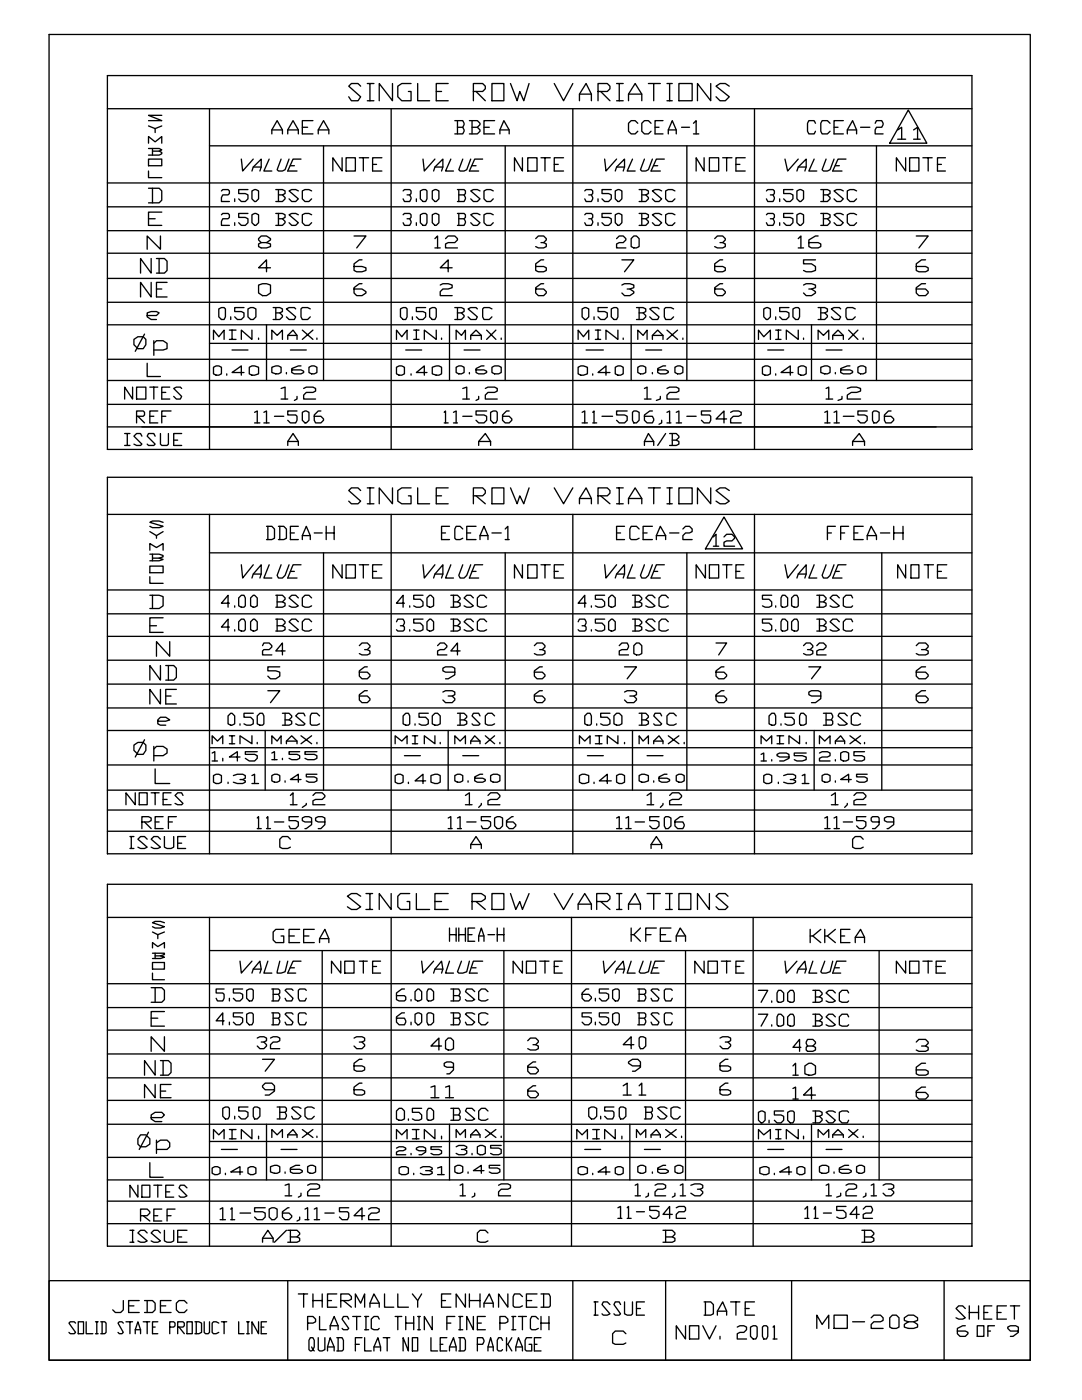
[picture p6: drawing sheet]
<svg xmlns="http://www.w3.org/2000/svg" width="216mm" height="279mm" viewBox="0 0 216 279" stroke-linecap="round" stroke-linejoin="round" font-family="sans-serif">
<g fill="none" stroke="#000" stroke-width=".26">
<path d="M9.8 6.9h195.8v264.6h-195.8v-15.9h195.8v15.9h-195.8zM21.4 15.1h172.5v74.6h-172.5zM72 17.2l-.6-.5h-1.3l-.5 .5 2.4 2.1-.6 .8h-1.3l-.5-.8M73.3 16.7h1.3M73.8 16.7v3.4M78.3 16.7v3.4l-2.6-3.4v3.4M82 16.7h-1.8l-.8 .5v2.1l.8 .8h1.8v-1.8h-.5M83.3 16.7v3.4h2.4M87 18.3h1.1M89.4 16.7h-2.4v3.4h2.4M94.5 18.3h1.8l.5-.6v-.5l-.5-.5h-1.8v3.4M95 18.3l1.8 1.8"/>
<path d="M98.2 16.7h2.3v3.4h-2.3zM101.9 16.7l1.3 3.4 .5-1.8 .8 1.8 1.1-3.4M110.6 16.7l1.8 3.4 1.9-3.4M115.6 18.8h2.4M119.3 18.3h1.9l.5-.6v-.5l-.5-.5h-1.9v3.4M119.9 18.3l1.8 1.8M123 16.7h1.4M123.6 16.7v3.4M125.4 18.8h2.7M129.4 16.7h2.4M130.4 16.7v3.4M133.1 16.7h1"/>
<path d="M133.6 16.7v3.4M135.5 16.7h2.6v3.4h-2.6zM141.8 16.7v3.4l-2.6-3.4v3.4M145.5 17.2l-.8-.5h-1l-.8 .5 2.6 2.1-.8 .8h-1l-.8-.8M21.4 36.5h172.5M21.4 21.7h172.5M29.6 37.6h2.1l.6 .5v1.9l-.6 .5h-2.1M29.6 34.1v1.4h2.7M29.6 31.8h2.7v1.3h-2.7zM29.6 29.6h2.1l.6 .3-.6 .3M29.6 28.6v-1.3l1.4 1 1.3-1v1.3M29.6 25.1l1.4 .6v.8"/>
<path d="M30.4 30.2h1.3l.6 .2v.3l-.6 .3h-2.1M30.4 29.6v1.4M30.4 37.6v2.9M32.3 23h-2.7l2.7 1.1h-2.7M32.3 25.1l-1.3 .6M41.8 29.1h152.1M41.8 21.7v68M44.2 38.1l.2-.3h1.1l.3 .3v.5l-.3 .3h-1.1l-.2 .5v.8h1.6M46.8 39.7v.5M48.2 31.8l.2 2.3 2.1-2.3M49.5 37.8h-1.9v.8h1.3l.6 .3v.8l-.6 .5h-.7l-.6-.5M50.3 38.1l.5-.3 .8 .3v1.6l-.5 .5h-.3l-.5-.5z"/>
<path d="M50.3 34.1l.2-.8 1.6-1.5v1.5l-.2 .8M50.5 33.3h1.6M53.7 31.8l-1 2.3h1.5M54.2 26.7v-.8l1.1-1.8 1.1 1.8v.8M54.2 25.9h2.2M55 37.8h1.4l.5 .3v.5l-.5 .3M55.6 38.9h.8l.5 .5v.3l-.5 .5h-1.4M55.6 37.8v2.4M56.1 31.8l-.8 2.1 .3 .2h.8l.5-.2 .8-2.1M57.4 26.7v-.8l1.1-1.8 1 1.8v.8M57.4 25.9h2.1M57.9 33.1h.8"/>
<path d="M59.5 38.1l-.5-.3h-.8l-.5 .3 1.8 1.6-.5 .5h-.8l-.5-.5M60.1 31.8h-1.6l-1.1 2.3h1.9M60.3 25.4h1.1M62.2 38.1l-.6-.3h-.7l-.6 .3v1.6l.6 .5h.7l.6-.5M62.4 24.1h-2.1v2.6h2.1M63.5 26.7v-.8l1.1-1.8 1 1.8v.8M63.5 25.9h2.1M64.6 29.1v46.8M68.3 31.5v2.6l-1.9-2.6v2.6M69.1 31.5h1.8v2.6h-1.8zM71.7 31.5h1.9M72.5 31.5v2.6"/>
<path d="M73.3 20.1h1.3M74.3 32.8h.8M76.2 31.5h-1.9v2.6h1.9M78.1 21.7v68M80.4 38.1l.3-.3h1.1l.2 .3v.5l-.2 .3h-.6M81.8 38.9l.2 .5-.2 .8h-1.1l-.3-.5M83.1 39.7v.5M83.9 38.1l.5-.3h.5l.3 .3v1.6l-.3 .5h-.5l-.5-.5zM84.4 31.8l.3 2.3 2.1-2.3M86.3 38.1l.5-.3 .8 .3v1.6l-.6 .5h-.2l-.5-.5zM86.5 34.1l.3-.8 1.6-1.5v1.5l-.3 .8M86.8 33.3h1.6"/>
<path d="M90 31.8l-1.1 2.3h1.6M90.8 24.1h1.5l.3 .5-.3 .8M91.3 25.4h1l.3 .8-.3 .5h-1.5M91.3 37.8h1.3l.3 .3v.5l-.3 .3M91.3 24.1v2.6M91.5 38.9h1.1l.3 .8-.3 .5h-1.3M91.5 37.8v2.4M92.3 31.8l-.8 2.1 .3 .2h.8l.5-.2 .8-2.1M93.7 24.1h1.5l.6 .5v.3l-.6 .5M94.2 25.4h1l.6 .5v.3l-.6 .5h-1.5M94.2 24.1v2.6M94.2 33.1h.8"/>
<path d="M95.8 38.1l-.6-.3h-.7l-.6 .3 1.9 1.6-.6 .5h-.7l-.6-.5M96.3 31.8h-1.6l-1 2.3h1.8M96.6 25.4h1M98.4 38.1l-.5-.3h-.8l-.5 .3v1.6l.5 .5h.8l.5-.5M98.7 24.1h-2.1v2.6h2.1M99.7 26.7v-.8l.8-1.8 1.1 1.8v.8M99.7 25.9h1.9M100.8 29.1v46.8M104.2 31.5v2.6l-1.5-2.6v2.6M105.3 31.5h1.9v2.6h-1.9zM107.9 31.5h1.9M108.7 31.5v2.6"/>
<path d="M110.6 32.8h.8M112.4 31.5h-1.8v2.6h1.8M114.3 21.7v68M115.6 20.1v-1.3l1.3-2.1 1.1 2.1v1.3M116.7 38.1l.2-.3h1.1l.3 .3v.5l-.3 .3h-.5M118 38.9l.3 .5-.3 .8h-1.1l-.2-.5M119.3 39.7v.5M120.6 31.8l.3 2.3 2.1-2.3M122 37.8h-1.9v.8h1.3l.6 .3v.8l-.6 .5h-.8l-.5-.5M122.8 38.1l.5-.3 .8 .3v1.6l-.5 .5h-.3l-.5-.5zM122.8 34.1l.2-.8 1.6-1.5v1.5l-.2 .8M123 20.1h1.4"/>
<path d="M123 33.3h1.6M125.4 20.1v-1.3l1.3-2.1 1.4 2.1v1.3M126.2 31.8l-1.1 2.3h1.6M127.3 24.6l-.6-.5h-.8l-.5 .5v1.6l.5 .5h.8l.6-.5M127.5 37.8h1.4l.5 .3v.5l-.5 .3M128.1 38.9h.8l.5 .5v.3l-.5 .5h-1.4M128.1 37.8v2.4M128.6 31.8l-.8 2.1 .3 .2h.8l.5-.2 .8-2.1M129.9 24.6l-.5-.5h-.8l-.5 .5v1.6l.5 .5h.8l.5-.5M130.4 33.1h.8M130.7 25.4h.8M132 38.1l-.5-.3h-.8l-.5 .3 1.8 1.6-.5 .5h-.8l-.5-.5"/>
<path d="M132.3 24.1h-1.6v2.6h1.6M132.6 31.8h-1.6l-1.1 2.3h1.9M133.1 20.1h1M133.3 26.7v-.8l.8-1.8 .8 1.8v.8M133.3 25.9h1.6M134.7 38.1l-.6-.3h-.8l-.5 .3v1.6l.5 .5h.8l.6-.5M136 25.4h1.6M137.1 29.1v46.8M138.4 24.6l.5-.5v2.6M138.4 26.7h1M140.5 31.5v2.6l-1.6-2.6v2.6M141.6 31.5h1.8v2.6h-1.8z"/>
<path d="M144.2 31.5h1.8M145 31.5v2.6M146.8 32.8h.8M148.7 31.5h-1.9v2.6h1.9M150.5 21.7v68M152.9 38.1l.3-.3h1.1l.2 .3v.5l-.2 .3h-.6M154.3 38.9l.2 .5-.2 .8h-1.1l-.3-.5M155.6 39.7v.5M156.6 31.8l.6 2.3 2.1-2.3M158.2 37.8h-1.8v.8h1.3l.5 .3v.8l-.5 .5h-.8l-.5-.5M159 38.1l.5-.3 .8 .3v1.6l-.5 .5h-.3l-.5-.5zM159 34.1l.3-.8 1.6-1.5v1.5l-.3 .8"/>
<path d="M159.3 33.3h1.6M162.5 31.8l-1.1 2.3h1.6M162.7 24.6l-.2-.5h-1.1l-.3 .5v1.6l.3 .5h1.1l.2-.5M163.8 37.8h1.3l.5 .3v.5l-.5 .3M164.3 38.9h.8l.5 .5v.3l-.5 .5h-1.3M164.3 37.8v2.4M164.8 31.8l-.8 2.1 .3 .2h.8l.5-.2 .8-2.1M165.6 24.6l-.5-.5h-1.1l-.2 .5v1.6l.2 .5h1.1l.5-.5M166.4 25.4h.8M166.7 33.1h.8M168.3 24.1h-1.9v2.6h1.9M168.3 38.1l-.6-.3h-.7l-.6 .3 1.9 1.6-.6 .5h-.7l-.6-.5"/>
<path d="M168.8 31.8h-1.6l-1 2.3h1.8M169.1 26.7v-.8l1-1.8 .8 1.8v.8M169.1 25.9h1.8M170.9 38.1l-.5-.3h-.8l-.5 .3v1.6l.5 .5h.8l.5-.5M171.7 25.4h1.9M174.6 24.6l.3-.5h1l.3 .5-.3 .8h-1l-.3 .5v.8h1.6M174.9 29.1v46.8M179.1 25.9l.8-.5v2.4M179.1 27.8h1.6M180.7 31.5v2.6l-1.8-2.6v2.6M181.2 22l3.7 6.6h-7.4zM181.5 31.5h1.9v2.6h-1.9z"/>
<path d="M182.3 25.9l.8-.5v2.4M182.3 27.8h1.3M184.1 31.5h1.9M185.2 31.5v2.6M187.1 32.8h.8M188.6 31.5h-1.5v2.6h1.5M21.4 55.6h172.5M21.4 46h172.5M21.4 41.3h172.5M21.4 50.5h172.5M29.6 43.7h1.4M30.2 56.4v2.9l-2.2-2.9v2.9"/>
<path d="M30.2 51.6v2.9l-2.2-2.9v2.9M31.2 51.6h1.6l.5 .5v1.9l-.5 .5h-1.6M31.2 57.7h1.1M31.7 51.6v2.9M32 47.1v2.6l-2.6-2.6v2.6M32.3 42.3h-2.7v2.7h2.7M33.3 56.4h-2.1v2.9h2.1M44.2 42.9l.2-.3h1.1l.3 .3v.5l-.3 .3h-1.1l-.2 .5v.8h1.6M46.8 44.4v.6M49.5 42.6h-1.9v.8h1.3l.6 .3v.7l-.6 .6h-.7l-.6-.6M50.3 42.9l.5-.3 .8 .3v1.5l-.5 .6h-.3l-.5-.6zM51.6 56.9l.8-.3h.8l.8 .3v1.6l-.8 .5h-.8l-.8-.5z"/>
<path d="M52.1 48.4l-.5-.5v-.3l.5-.5h1.1l.8 .5v.3l-.8 .5h-1.1l-.5 .3v.5l.5 .3h1.1l.8-.3v-.5l-.8-.3M54 53.4h-2.4l1.6-1.5v2.3M55 42.6h1.4l.5 .3v.5l-.5 .3M55.6 43.7h.8l.5 .5v.2l-.5 .6h-1.4M55.6 42.6v2.4M59.5 42.9l-.5-.3h-.8l-.5 .3 1.8 1.5-.5 .6h-.8l-.5-.6M62.2 42.9l-.6-.3h-.7l-.6 .3v1.5l.6 .6h.7l.6-.6M70.6 47.1h2.4l-1.8 2.4M72.2 51.9h-.5l-1.1 .8v1.3l.6 .2h1l.8-.2v-.6l-.8-.2h-1.6M72.2 56.6h-.5l-1.1 .8v1.1l.6 .5h1l.8-.5v-.3l-.8-.5h-1.6M80.4 42.9l.3-.3h1.1l.2 .3v.5l-.2 .3h-.6M81.8 43.7l.2 .5-.2 .8h-1.1l-.3-.6"/>
<path d="M83.1 44.4v.6M83.9 42.9l.5-.3h.5l.3 .3v1.5l-.3 .6h-.5l-.5-.6zM86.3 42.9l.5-.3 .8 .3v1.5l-.6 .6h-.2l-.5-.6zM86.8 47.6l.5-.5v2.4M86.8 49.5h1M87.8 56.9l.6-.3h1l.8 .3v.5l-.8 .3h-1l-.6 .5v.8h2.4M88.9 47.6l.5-.5h1.4l.5 .5v.3l-.5 .5h-1.4l-.5 .3v.8h2.4M90.2 53.4h-2.4l1.6-1.5v2.3M91.3 42.6h1.3l.3 .3v.5l-.3 .3M91.5 43.7h1.1l.3 .7-.3 .6h-1.3M91.5 42.6v2.4M95.8 42.9l-.6-.3h-.7l-.6 .3 1.9 1.5-.6 .6h-.7l-.6-.6"/>
<path d="M98.4 42.9l-.5-.3h-.8l-.5 .3v1.5l.5 .6h.8l.5-.6M106.9 47.6l.5-.5h1.1l.5 .5v.3l-.5 .5h-.6M108.5 51.9h-.6l-1 .8v1.3l.5 .2h1.1l.5-.2v-.6l-.5-.2h-1.6M108.5 56.6h-.6l-1 .8v1.1l.5 .5h1.1l.5-.5v-.3l-.5-.5h-1.6M108.5 48.4l.5 .3v.5l-.5 .3h-1.1l-.5-.3M116.7 42.9l.2-.3h1.1l.3 .3v.5l-.3 .3h-.5M118 43.7l.3 .5-.3 .8h-1.1l-.2-.6M119.3 44.4v.6M122 42.6h-1.9v.8h1.3l.6 .3v.7l-.6 .6h-.8l-.5-.6M122.8 42.9l.5-.3 .8 .3v1.5l-.5 .6h-.3l-.5-.6zM123 47.6l.6-.5h.8l.5 .5v.3l-.5 .5h-.8l-.6 .3v.8h1.9M124.1 51.9h2.4l-1.9 2.3"/>
<path d="M124.1 56.9l.5-.3h1.1l.8 .3v.5l-.8 .3h-.6M125.7 57.7l.8 .5v.3l-.8 .5h-1.1l-.5-.5M125.9 47.6l.6-.5h.5l.5 .5v1.6l-.5 .3h-.5l-.6-.3zM127.5 42.6h1.4l.5 .3v.5l-.5 .3M128.1 43.7h.8l.5 .5v.2l-.5 .6h-1.4M128.1 42.6v2.4M132 42.9l-.5-.3h-.8l-.5 .3 1.8 1.5-.5 .6h-.8l-.5-.6M134.7 42.9l-.6-.3h-.8l-.5 .3v1.5l.5 .6h.8l.6-.6M142.6 47.6l.5-.5h1.1l.5 .5v.3l-.5 .5h-.5M144.2 51.9h-.5l-1.1 .8v1.3l.5 .2h1.1l.5-.2v-.6l-.5-.2h-1.6M144.2 56.6h-.5l-1.1 .8v1.1l.5 .5h1.1l.5-.5v-.3l-.5-.5h-1.6M144.2 48.4l.5 .3v.5l-.5 .3h-1.1l-.5-.3"/>
<path d="M152.9 42.9l.3-.3h1.1l.2 .3v.5l-.2 .3h-.6M154.3 43.7l.2 .5-.2 .8h-1.1l-.3-.6M155.6 44.4v.6M158.2 42.6h-1.8v.8h1.3l.5 .3v.7l-.5 .6h-.8l-.5-.6M159 42.9l.5-.3 .8 .3v1.5l-.5 .6h-.3l-.5-.6zM159.3 47.6l.5-.5v2.4M159.3 49.5h1M160.3 56.9l.6-.3h1l.8 .3v.5l-.8 .3h-.5M161.9 57.7l.8 .5v.3l-.8 .5h-1l-.6-.5M162.7 51.9h-2.4v.8h1.6l.8 .5v.8l-.8 .2h-1l-.6-.2M163.2 47.1h-.5l-1.3 .8v1.3l.5 .3h1.3l.6-.3v-.5l-.6-.3h-1.8M163.8 42.6h1.3l.5 .3v.5l-.5 .3"/>
<path d="M164.3 43.7h.8l.5 .5v.2l-.5 .6h-1.3M164.3 42.6v2.4M168.3 42.9l-.6-.3h-.7l-.6 .3 1.9 1.5-.6 .6h-.7l-.6-.6M170.9 42.9l-.5-.3h-.8l-.5 .3v1.5l.5 .6h.8l.5-.6M182.8 47.1h2.4l-1.8 2.4M184.7 51.9h-.8l-1.1 .8v1.3l.6 .2h1.3l.5-.2v-.6l-.5-.2h-1.9M184.7 56.6h-.8l-1.1 .8v1.1l.6 .5h1.3l.5-.5v-.3l-.5-.5h-1.9M21.4 75.9h172.5M21.4 71.7h172.5M21.4 64.8h172.5M21.4 60.3h172.5M26.5 77.3v2.3l-1.6-2.3v2.3"/>
<path d="M26.7 67.7l.8-.5h1.1l.5 .5v1.1l-.5 .8h-1.1l-.8-.8zM27.3 77.3h1.8v2.3h-1.8zM28.8 66.7l-1.8 3.4M29.4 63h1.8l.5-.6-.5-.2h-1l-.8 .2v.8l.8 .6h1M29.4 72.5v2.6h2.6M29.9 77.3h1.6M30.7 68.5l.5-.5h1.3l.8 .5v1.1l-.8 .2h-1.8M30.7 68v2.9M30.7 77.3v2.3M32.3 78.3h.8M33.9 77.3h-1.6v2.3h1.6M36.2 77.5l-.2-.2h-.8l-.5 .2 1.5 1.6-.2 .5h-.8l-.5-.5"/>
<path d="M41.8 68.5h152.1M42.6 67.7v-1.8l1.1 1.3 1-1.3v1.8M42.6 73.3l.5-.3h.6l.5 .3v1.3l-.5 .3h-.6l-.5-.3zM43.7 61.6l.5-.2h.5l.3 .2v1.6l-.3 .6h-.5l-.5-.6zM45.2 74.6v.3M45.8 65.9h1.3M45.8 67.7h1.3M46 63.2v.6M46.3 65.9v1.8M46.3 69.8h3.2M48.7 61.4h-1.9v.8h1.4l.5 .2v.8l-.5 .6h-.8l-.6-.6M48.7 74.3h-2.4l1.9-1.3v1.9"/>
<path d="M49.5 61.6l.5-.2h.5l.6 .2v1.6l-.6 .6h-.5l-.5-.6zM49.7 73.3l.6-.3h.5l.8 .3v1.3l-.8 .3h-.5l-.6-.3zM50.3 65.9v1.8l-2.1-1.8v1.8M51.6 67.5v.2M53.2 64.8v11.1M54.2 67.7v-1.8l1.1 1 1.1-1v1.8M54.2 73.3l.8-.3h.6l.5 .3v1l-.5 .3h-.6l-.8-.3zM54.5 61.4h1.3l.6 .2v.6l-.6 .2M55 62.4h.8l.6 .6v.2l-.6 .6h-1.3M55 61.4v2.4M56.1 77.5l.8-.2v2.3M56.1 79.6h1.3"/>
<path d="M57.1 74.3v.3M57.4 67.7v-.8l1.1-1 .8 1v.8M57.4 66.9h1.9M57.9 69.8h3.2M59 61.6l-.3-.2h-1l-.6 .2 1.9 1.6-.3 .6h-1l-.6-.6M59.3 79.1v.5l-.6 .3M60.1 73h-.6l-1.3 .6v.7l.5 .3h1.4l.5-.3v-.2l-.5-.3h-1.9M60.3 65.9l2.1 1.8M60.6 77.5l.5-.2h1.3l.6 .2v.6l-.6 .2h-1.3l-.5 .5v.8h2.4M61.6 73.3l.6-.3h.5l.5 .3v1l-.5 .3h-.5l-.6-.3zM61.9 61.6l-.5-.2h-1.1l-.2 .2v1.6l.2 .6h1.1l.5-.6M62.4 65.9l-2.1 1.8"/>
<path d="M63.2 67.5v.2M79.1 67.7v-1.8l1.1 1.3 1-1.3v1.8M79.1 73.3l.5-.3h.6l.5 .3v1.3l-.5 .3h-.6l-.5-.3zM79.9 61.6l.5-.2h.6l.2 .2v1.6l-.2 .6h-.6l-.5-.6zM81 69.8h3.1M82 74.6v.3M82.3 63.2v.6M82.5 65.9h1.1M82.5 67.7h1.1M83.1 65.9v1.8M84.9 61.4h-1.8v.8h1.3l.5 .2v.8l-.5 .6h-.8l-.5-.6M85.2 74.3h-2.1l1.6-1.3v1.9"/>
<path d="M85.7 61.6l.6-.2h.5l.2 .2v1.6l-.2 .6h-.5l-.6-.6zM86.3 73.3l.7-.3h.6l.5 .3v1.3l-.5 .3h-.6l-.7-.3zM87 65.9v1.8l-2.3-1.8v1.8M88.1 67.5v.2M89.7 64.8v11.1M90.8 61.4h1.3l.5 .2v.6l-.5 .2M91 67.7v-1.8l1.1 1 .8-1v1.8M91 73.3l.5-.3h.6l.5 .3v1l-.5 .3h-.6l-.5-.3zM91.3 62.4h.8l.5 .6v.2l-.5 .6h-1.3M91.3 61.4v2.4M92.3 77.5l.8-.2v2.3M92.3 79.6h1.4"/>
<path d="M92.6 69.8h3.2M93.7 74.3v.3M93.9 67.7v-.8l1.1-1 1 1v.8M93.9 66.9h2.1M95.2 61.6l-.2-.2h-1.1l-.5 .2 1.8 1.6-.2 .6h-1.1l-.5-.6M95.5 79.1v.5l-.5 .3M96.6 73h-.6l-1 .6v.7l.5 .3h1.1l.5-.3v-.2l-.5-.3h-1.6M96.8 77.5l.6-.2h1.3l.5 .2v.6l-.5 .2h-1.3l-.6 .5v.8h2.4M97.1 65.9l1.9 1.8M98.2 61.6l-.6-.2h-1l-.3 .2v1.6l.3 .6h1l.6-.6M98.2 73.3l.5-.3h.8l.5 .3v1l-.5 .3h-.8l-.5-.3zM99 65.9l-1.9 1.8"/>
<path d="M100 67.5v.2M115.4 67.7v-1.8l1 1.3 1.1-1.3v1.8M115.4 73.3l.5-.3h.5l.8 .3v1.3l-.8 .3h-.5l-.5-.3zM116.2 61.6l.5-.2 .8 .2v1.6l-.6 .6h-.2l-.5-.6zM116.9 69.8h3.5M118.3 74.6v.3M118.5 63.2v.6M118.8 65.9h1.1M118.8 67.7h1.1M119.3 65.9v1.8M121.2 61.4h-1.9v.8h1.3l.6 .2v.8l-.6 .6h-.7l-.6-.6M121.7 74.3h-2.4l1.6-1.3v1.9"/>
<path d="M122 61.6l.5-.2h.5l.3 .2v1.6l-.3 .6h-.5l-.5-.6zM122.8 73.3l.5-.3h.5l.6 .3v1.3l-.6 .3h-.5l-.5-.3zM123.3 65.9v1.8l-2.4-1.8v1.8M124.4 67.5v.2M125.9 64.8v11.1M127 61.4h1.3l.6 .2v.6l-.6 .2M127.3 67.7v-1.8l1 1 .8-1v1.8M127.3 73.3l.5-.3h.5l.6 .3v1l-.6 .3h-.5l-.5-.3zM127.5 62.4h.8l.6 .6v.2l-.6 .6h-1.3M127.5 61.4v2.4M128.6 77.5l.5-.2v2.3M128.6 79.6h1.3"/>
<path d="M128.9 69.8h3.1M130.2 67.7v-.8l1-1 1.1 1v.8M130.2 66.9h2.1M130.2 74.3v.3M131.5 61.6l-.3-.2h-1l-.6 .2 1.9 1.6-.3 .6h-1l-.6-.6M131.8 79.1v.5l-.8 .3M132.8 73h-.5l-1.1 .6v.7l.6 .3h1l.5-.3v-.2l-.5-.3h-1.6M133.1 77.5l.5-.2h1.3l.6 .2v.6l-.6 .2h-1.3l-.5 .5v.8h2.4M133.1 65.9l2.1 1.8M134.4 61.6l-.5-.2h-1.1l-.2 .2v1.6l.2 .6h1.1l.5-.6M134.7 73.3l.5-.3h.5l.6 .3v1l-.6 .3h-.5l-.5-.3zM135.2 65.9l-2.1 1.8"/>
<path d="M136.3 67.5v.2M151.3 67.7v-1.8l1.1 1.3 1.3-1.3v1.8M152.1 73.3l.6-.3h.5l.5 .3v1.3l-.5 .3h-.5l-.6-.3zM152.4 61.6l.5-.2 .8 .2v1.6l-.5 .6h-.3l-.5-.6zM153.2 69.8h3.2M154.8 63.2v.6M154.8 74.6v.3M154.8 65.9h1M154.8 67.7h1M155.3 65.9v1.8M157.4 61.4h-1.8v.8h1.3l.5 .2v.8l-.5 .6h-.8l-.5-.6M158.2 61.6l.5-.2h.6l.2 .2v1.6l-.2 .6h-.6l-.5-.6z"/>
<path d="M158.2 74.3h-2.4l1.9-1.3v1.9M159.3 65.9v1.8l-2.4-1.8v1.8M159.3 73.3l.5-.3h.5l.6 .3v1.3l-.6 .3h-.5l-.5-.3zM160.3 67.5v.2M161.9 64.8v11.1M163.2 61.4h1.4l.5 .2v.6l-.5 .2M163.2 67.7v-1.8l1.1 1 1.1-1v1.8M163.8 62.4h.8l.5 .6v.2l-.5 .6h-1.4M163.8 73.3l.8-.3h.5l.5 .3v1l-.5 .3h-.5l-.8-.3zM163.8 61.4v2.4M164.8 77.5l.6-.2v2.3M164.8 79.6h1.4"/>
<path d="M164.8 69.8h3.2M166.2 67.7v-.8l1-1 1.1 1v.8M166.2 66.9h2.1M166.7 74.3v.3M167.7 61.6l-.2-.2h-1.1l-.5 .2 1.8 1.6-.2 .6h-1.1l-.5-.6M168 79.1v.5l-.8 .3M169.1 77.5l.8-.2h1l.8 .2v.6l-.8 .2h-1l-.8 .5v.8h2.6M169.3 65.9l1.9 1.8M169.6 73h-.5l-1.4 .6v.7l.6 .3h1.3l.5-.3v-.2l-.5-.3h-1.9M170.7 61.6l-.6-.2h-1l-.3 .2v1.6l.3 .6h1l.6-.6M171.2 73.3l.5-.3h.5l.6 .3v1l-.6 .3h-.5l-.5-.3zM171.2 65.9l-1.9 1.8"/>
<path d="M172.2 67.5v.2M21.4 95.2h172.5v75.2h-172.5zM21.4 80.7h172.5M21.4 85.2h172.5M24.9 86.5h1M24.9 88.9h1M25.4 86.5v2.4M27.3 83.1h1.3l.2-.3v-.5l-.2-.3h-1.3v2.4M27.5 83.1l1.3 1.3M28.3 87l-.3-.5h-.7l-.6 .5 1.6 1.6-.3 .3h-.7l-.6-.3M29.9 83.1h.8M31 87l-.3-.5h-1.1l-.2 .5 1.6 1.6-.3 .3h-1.1l-.2-.3"/>
<path d="M31.5 82h-1.6v2.4h1.6M32 86.5v2.1l.3 .3h1l.3-.3v-2.1M32.3 83.1h.8M34.1 82h-1.8v2.4M34.7 87.8h.8M36.2 86.5h-1.5v2.4h1.5M50.8 82.3l.5-.3v2.4M50.8 84.4h1.1M52.7 82.3l.5-.3v2.4M52.7 84.4h1M54.8 83.1h1.8M57.4 88.9v-.8l1.1-1.6 1 1.6v.8"/>
<path d="M57.4 88.1h2.1M59.3 82h-1.9v.8h1.6l.3 .3v.8l-.3 .5h-1.1l-.5-.5M60.3 82.3l.6-.3 .7 .3v1.6l-.5 .5h-.2l-.6-.5zM64 82h-.5l-.8 .8v1.1l.3 .5h1l.6-.5v-.3l-.6-.5h-1.3M72 97.9l-.6-.5h-1.3l-.5 .5 2.4 2.1-.6 .5h-1.3l-.5-.5M73.3 97.4h1.3M73.8 97.4v3.1M78.3 97.4v3.1l-2.6-3.1v3.1M82 97.4h-1.8l-.8 .5v2.1l.8 .5h1.8v-1.5h-.5M83.3 97.4v3.1h2.4M87 99h1.1M88.6 82.3l.3-.3v2.4"/>
<path d="M88.6 84.4h.8M89.4 97.4h-2.4v3.1h2.4M90.5 82.3l.5-.3v2.4M90.5 84.4h.8M92.3 83.1h1.9M94.5 99h1.8l.5-.6v-.5l-.5-.5h-1.8v3.1M95 99l1.8 1.5M95.5 88.9v-.8l1.3-1.6 1.1 1.6v.8M95.5 88.1h2.4M97.1 82h-2.1v.8h1.6l.5 .3v.8l-.5 .5h-1.1l-.5-.5M97.9 82.3l.5-.3h.6l.2 .3v1.6l-.2 .5h-.6l-.5-.5zM98.2 97.4h2.3v3.1h-2.3z"/>
<path d="M101.6 82h-.5l-.8 .8v1.1l.5 .5h.8l.5-.5v-.3l-.5-.5h-1.3M101.9 97.4l1.3 3.1 .5-1.5 .8 1.5 1.1-3.1M110.6 97.4l1.8 3.1 1.9-3.1M115.6 99.5h2.4M116.2 82.3l.5-.3v2.4M116.2 84.4h1M118.3 82.3l.2-.3v2.4M118.3 84.4h.8M119.3 99h1.9l.5-.6v-.5l-.5-.5h-1.9v3.1M119.9 99l1.8 1.5M120.1 83.1h2.1M123 97.4h1.4"/>
<path d="M123.6 97.4v3.1M125.1 82h-2.1v.8h1.6l.5 .3v.8l-.5 .5h-1l-.6-.5M125.4 99.5h2.7M126.5 82h.5l.5 .3v1.6l-.5 .5h-.5l-.3-.5v-1.6zM128.6 88.9v-.8l.8-1.6 1 1.6v.8M128.6 88.1h1.8M129.4 97.4h2.4M130.2 82h-.6l-1 .8v1.1l.5 .5h1.1l.2-.5-.2-.8h-1.6M130.4 97.4v3.1M132 83.9v.5l-.5 .3M132.8 86.5l-1.6 2.4M133.1 82.3l.5-.3v2.4"/>
<path d="M133.1 97.4h1M133.1 84.4h.8M133.6 86.5h1.3l.6 .5v.3l-.6 .5M133.6 97.4v3.1M134.1 87.8h.8l.6 .3v.5l-.6 .3h-1.3M134.1 86.5v2.4M134.9 82.3l.6-.3v2.4M134.9 84.4h1.1M135.5 97.4h2.6v3.1h-2.6zM137.1 83.1h1.8M141.8 97.4v3.1l-2.6-3.1v3.1M141.8 82h-1.8v.8h1.6l.2 .3v.8l-.2 .5h-1.1l-.5-.5"/>
<path d="M145 83.6h-2.1l1.6-1.6v2.4M145.5 97.9l-.8-.5h-1l-.8 .5 2.6 2.1-.8 .5h-1l-.8-.5M145.8 82.3l.5-.3h1.1l.5 .3v.5l-.5 .3h-1.1l-.5 .5v.8h2.1M164.6 82.3l.5-.3v2.4M164.6 84.4h1M166.4 82.3l.6-.3v2.4M166.4 84.4h1.1M168.3 83.1h2.1M170.1 88.9v-.8l1.3-1.6 1.1 1.6v.8M170.1 88.1h2.4M173 82h-1.8v.8h1.3l.5 .3v.8l-.5 .5h-.8l-.5-.5M174.4 82h.5l.5 .3v1.6l-.5 .5h-.5l-.3-.5v-1.6z"/>
<path d="M177.8 82h-.5l-.8 .8v1.1l.2 .5h1.1l.5-.5v-.3l-.5-.5h-1.3M21.4 117.7h172.5M21.4 102.7h172.5M29.9 113h2.6v1.3h-2.6zM29.9 118.8h1.8l.8 .3v1.8l-.8 .5h-1.8M29.9 115.1v1.3h2.6M29.9 110.6h1.8l.8 .3v.2l-.8 .3M29.9 109.8v-1.3l1.3 .8 1.3-.8v1.3M29.9 106.1l1.3 .8v.5M30.4 111.4h1.3l.8 .3-.8 .2h-1.8M30.4 110.6v1.3M30.4 118.8v2.6"/>
<path d="M32.5 104.2l-.8-.2h-1.3l-.5 .2 2.6 .8-.8 .3h-1.3l-.5-.3M32.5 106.1l-1.3 .8M41.8 110.3h152.1M41.8 102.7v67.7M47.6 119.3l.6-.5h.5l.2 .5v1.6l-.2 .3h-.5l-.6-.3zM48.2 112.7l.2 2.7 2.1-2.7M50 119.3l.5-.5h.3l.5 .5v1.6l-.5 .3-.8-.3zM50.3 115.4l.2-.8 1.6-1.9v1.9l-.2 .8M50.5 114.6h1.6M53.2 105h1l.6 .6v1.8l-.6 .3h-1M53.4 105v2.7M53.7 112.7l-1 2.7h1.5"/>
<path d="M55 118.8h1.4l.5 .5v.3l-.5 .5M55.3 118.8v2.4M55.6 105h1l.5 .6v1.8l-.5 .3h-1M55.8 105v2.7M56.1 112.7l-.8 2.1 .3 .6h.8l.5-.6 .8-2.1M57.9 106.4h.8M57.9 114h.8M59.5 105h-1.6v2.7h1.6M59.5 119.3l-.5-.5h-.8l-.5 .5 1.8 1.6-.5 .3h-.8l-.5-.3M60.1 112.7h-1.6l-1.1 2.7h1.9M60.3 107.7v-.8l.8-1.9 .8 1.9v.8M60.3 106.9h1.6"/>
<path d="M62.2 119.3l-.6-.5h-.7l-.6 .5v1.6l.6 .3h.7l.6-.3M62.7 106.4h1.6M64.6 110.3v47.4M65.1 106.4h1.6M65.1 105v2.7M66.7 105v2.7M68.3 112.7v2.7l-1.9-2.7v2.7M69.1 112.7h1.8v2.7h-1.8zM71.7 112.7h1.9M72.5 112.7v2.7M73.3 100.5h1.3M74.3 114h.8"/>
<path d="M76.2 112.7h-1.9v2.7h1.9M78.1 102.7v67.7M84.4 112.7l.3 2.7 2.1-2.7M84.4 118.8h-1.9v.8h1.4l.5 .5v.8l-.5 .3h-.8l-.6-.3M85.2 119.3l.5-.5h.3l.5 .5v1.6l-.5 .3-.8-.3zM86.5 115.4l.3-.8 1.6-1.9v1.9l-.3 .8M86.8 114.6h1.6M88.1 106.4h.8M89.7 105h-1.6v2.7h1.6M90 112.7l-1.1 2.7h1.6M90 118.8h1.3l.5 .5v.3l-.5 .5M90.5 118.8v2.4"/>
<path d="M92.3 105.6l-.5-.6h-.8l-.2 .6v1.8l.2 .3h.8l.5-.3M92.3 112.7l-.8 2.1 .3 .6h.8l.5-.6 .8-2.1M93.1 106.4h.8M94.2 114h.8M94.5 119.3l-.6-.5h-.8l-.5 .5 1.9 1.6-.6 .3h-.8l-.5-.3M95 105h-1.9v2.7h1.9M95.8 107.7v-.8l.8-1.9 .8 1.9v.8M95.8 106.9h1.6M96.3 112.7h-1.6l-1 2.7h1.8M97.1 119.3l-.5-.5h-.8l-.6 .5v1.6l.6 .3h.8l.5-.3M98.2 106.4h1.8M100.8 105.6l.5-.6v2.7"/>
<path d="M100.8 110.3v47.4M100.8 107.7h.8M104.2 112.7v2.7l-1.5-2.7v2.7M105.3 112.7h1.9v2.7h-1.9zM107.9 112.7h1.9M108.7 112.7v2.7M110.6 114h.8M112.4 112.7h-1.8v2.7h1.8M114.3 102.7v67.7M115.6 100.5v-1l1.3-2.1 1.1 2.1v1M120.6 118.8h-1.8v.8h1.3l.5 .5v.8l-.5 .3h-.8l-.5-.3M120.6 112.7l.3 2.7 2.1-2.7"/>
<path d="M121.4 119.3l.6-.5h.2l.6 .5v1.6l-.6 .3-.8-.3zM122.8 115.4l.2-.8 1.6-1.9v1.9l-.2 .8M123 106.4h.8M123 100.5h1.4M123 114.6h1.6M124.6 105h-1.6v2.7h1.6M125.4 100.5v-1l1.3-2.1 1.4 2.1v1M126.2 118.8h1.3l.6 .5v.3l-.6 .5M126.2 112.7l-1.1 2.7h1.6M126.7 118.8v2.4M127.5 105.6l-.5-.6h-1.1l-.2 .6v1.8l.2 .3h1.1l.5-.3M128.3 106.4h.8"/>
<path d="M128.6 112.7l-.8 2.1 .3 .6h.8l.5-.6 .8-2.1M130.2 105h-1.9v2.7h1.9M130.4 114h.8M130.7 119.3l-.5-.5h-.8l-.5 .5 1.8 1.6-.5 .3h-.8l-.5-.3M131 107.7v-.8l.8-1.9 1 1.9v.8M131 106.9h1.8M132.6 112.7h-1.6l-1.1 2.7h1.9M133.1 100.5h1M133.3 119.3l-.5-.5h-.8l-.5 .5v1.6l.5 .3h.8l.5-.3M133.6 106.4h1.9M136.3 105.6l.5-.6h.8l.5 .6v.5l-.5 .3h-.8l-.5 .5v.8h1.8M137.1 110.3v47.4"/>
<path d="M140.8 112.7v2.7l-1.9-2.7v2.7M141.6 112.7h1.8v2.7h-1.8zM142.3 107.2l.6-.6v2.4M142.3 109h1.1M144.2 112.7h1.8M144.5 107.2l.5-.6h1l.6 .6v.2l-.6 .5h-1l-.5 .3v.8h2.1M144.5 103.2l3.7 6.3h-7.4zM145 112.7v2.7M146.8 114h.8M148.4 112.7h-1.6v2.7h1.6M150.5 102.7v67.7M154 118.8h-1.9v.8h1.4l.5 .5v.8l-.5 .3h-.8l-.6-.3"/>
<path d="M156.1 118.8h.5l.6 .5v1.6l-.6 .3h-.5l-.3-.3v-1.6zM156.6 112.7l.6 2.7 2.1-2.7M158 119.3l.5-.5h.5l.3 .5v1.6l-.3 .3h-.5l-.5-.3zM159 115.4l.3-.8 1.6-1.9v1.9l-.3 .8M159.3 114.6h1.6M162.5 112.7l-1.1 2.7h1.6M163 118.8h1.3l.5 .5v.3l-.5 .5M163.5 118.8v2.4M164.8 112.7l-.8 2.1 .3 .6h.8l.5-.6 .8-2.1M165.1 106.4h.8M166.7 105h-1.6v2.7M166.7 114h.8"/>
<path d="M167.5 119.3l-.5-.5h-.8l-.6 .5 1.9 1.6-.5 .3h-.8l-.6-.3M167.7 106.4h.8M168.8 112.7h-1.6l-1 2.7h1.8M169.3 105h-1.6v2.7M170.1 119.3l-.2-.5h-1.1l-.5 .5v1.6l.5 .3h1.1l.2-.3M170.4 106.4h.8M172.2 105h-1.8v2.7h1.8M173 107.7v-.8l.8-1.9 1.1 1.9v.8M173 106.9h1.9M175.7 106.4h1.8M175.9 110.3v47.4M178.3 106.4h1.9"/>
<path d="M178.3 105v2.7M180.2 105v2.7M180.7 112.7v2.7l-1.6-2.7v2.7M181.8 112.7h1.6v2.7h-1.6zM184.4 112.7h1.9M185.2 112.7v2.7M187.1 114h.8M188.9 112.7h-1.8v2.7h1.8M21.4 136.5h172.5M21.4 131.8h172.5M21.4 127h172.5M21.4 122.5h172.5"/>
<path d="M29.9 124.9h1.3M32 132.8v2.9l-2.1-2.9v2.9M32 137.6v2.9l-2.1-2.9v2.9M32.5 123.3h-2.6v2.9h2.6M33.1 132.8h1.6l.5 .5v1.9l-.5 .5h-1.6M33.1 138.9h1M33.6 132.8v2.9M33.9 128.1v2.9l-2.7-2.9v2.9M35.2 137.6h-2.1v2.9h2.1M45.8 120.4h-1.6l1.3-1.6v2.4M45.8 125.1h-1.6l1.3-1.5v2.3M46.8 120.9v.3"/>
<path d="M46.8 125.7v.2M47.6 124.1l.6-.5h.5l.2 .5v1.6l-.2 .2h-.5l-.6-.2zM50 124.1l.5-.5h.3l.5 .5v1.6l-.5 .2-.8-.2zM52.4 128.9l.3-.6h1l.5 .6v.2l-.5 .5h-1l-.3 .3v.8h1.8M53.4 137.8h2.4l-1.8 2.4M55 123.6h1.4l.5 .5v.3l-.5 .5M55.3 120.1h1.1l.5 .3v.5l-.5 .3h-1.4M55.3 124.9h1.1l.5 .2v.6l-.5 .2h-1.4M55.3 123.6v2.3M55.8 133.1h-2.4v.8h1.6l.8 .2v.8l-.8 .6h-1l-.6-.6M56.9 129.9h-1.9l1.4-1.6v2.4M59.5 124.1l-.5-.5h-.8l-.5 .5 1.8 1.6-.5 .2h-.8l-.5-.2"/>
<path d="M62.2 124.1l-.6-.5h-.7l-.6 .5v1.6l.6 .2h.7l.6-.2M71.7 128.9l.5-.6h1.1l.5 .6v.2l-.5 .5h-.5M73.3 133.1h-.5l-1.1 .8v1l.5 .6h1.1l.5-.6v-.2l-.5-.6h-1.6M73.3 137.8h-.5l-1.1 .8v1.1l.5 .5h1.1l.5-.5v-.3l-.5-.5h-1.6M73.3 129.6l.5 .3v.5l-.5 .3h-1.1l-.5-.3M79.1 124.1l.3-.5h1l.3 .8-.3 .5h-.5M80.4 124.9l.3 .2v.6l-.3 .2h-1l-.3-.2M80.7 120.4h-1.6l1.3-1.6v2.4M81.8 120.9v.3M81.8 125.7v.2M84.4 123.6h-1.9v.8h1.4l.5 .5v.8l-.5 .2h-.8l-.6-.2M85.2 124.1l.5-.5h.3l.5 .5v1.6l-.5 .2-.8-.2z"/>
<path d="M87.3 128.9l.5-.6h.8l.6 .6v.2l-.6 .5h-.8l-.5 .3v.8h1.9M88.4 138.1l.5-.3h1.3l.6 .3v.5l-.6 .3h-.8M90 123.6h1.3l.5 .5v.3l-.5 .5M90.2 138.9l.6 .5v.3l-.6 .5h-1.3l-.5-.5M90.5 124.9h.8l.5 .2v.6l-.5 .2h-1.3M90.5 120.1h.8l.5 .3v.5l-.5 .3h-1.3M90.5 123.6v2.3M90.8 134.1h-1.9l-.5-.2v-.6l.5-.2h1.3l.6 .2v1.4l-1.4 .8h-.5M91.8 129.9h-1.8l1.3-1.6v2.4M94.5 124.1l-.6-.5h-.8l-.5 .5 1.9 1.6-.6 .2h-.8l-.5-.2M97.1 124.1l-.5-.5h-.8l-.6 .5v1.6l.6 .2h.8l.5-.2M106.6 128.9l.6-.6h1l.5 .6v.2l-.5 .5h-.5"/>
<path d="M108.2 133.1h-.5l-1.1 .8v1l.6 .6h1l.5-.6v-.2l-.5-.6h-1.6M108.2 137.8h-.5l-1.1 .8v1.1l.6 .5h1l.5-.5v-.3l-.5-.5h-1.6M108.2 129.6l.5 .3v.5l-.5 .3h-1l-.6-.3M115.4 124.1l.2-.5h1.1l.2 .8-.2 .5h-.5M116.7 124.9l.2 .2v.6l-.2 .2h-1.1l-.2-.2M116.9 120.4h-1.5l1.3-1.6v2.4M118 120.9v.3M118 125.7v.2M120.6 123.6h-1.8v.8h1.3l.5 .5v.8l-.5 .2h-.8l-.5-.2M122 123.6h.2l.6 .5v1.6l-.6 .2-.8-.2v-1.6zM123.6 128.9l.5-.6h1l.3 .6-.3 .7h-1l-.5 .3v.8h1.8M124.6 133.1h2.4l-1.9 2.4"/>
<path d="M124.6 138.1l.5-.3h1.4l.5 .3v.5l-.5 .3h-.8M126.2 123.6h1.3l.6 .5v.3l-.6 .5M126.5 138.9l.5 .5v.3l-.5 .5h-1.4l-.5-.5M126.5 128.9l.5-.6h.5l.6 .6v1.5l-.6 .3h-.5l-.5-.3zM126.7 124.9h.8l.6 .2v.6l-.6 .2h-1.3M126.7 120.1h.8l.6 .3v.5l-.6 .3h-1.3M126.7 123.6v2.3M130.7 124.1l-.5-.5h-.8l-.5 .5 1.8 1.6-.5 .2h-.8l-.5-.2M133.3 124.1l-.5-.5h-.8l-.5 .5v1.6l.5 .2h.8l.5-.2M142.9 128.3h2.1l-1.6 2.4M144.5 133.1h-.6l-1 .8v1l.5 .6h1.1l.5-.6v-.2l-.5-.6h-1.6M144.5 137.8h-.6l-1 .8v1.1l.5 .5h1.1l.5-.5v-.3l-.5-.5h-1.6"/>
<path d="M154 123.6h-1.9v.8h1.4l.5 .5v.8l-.5 .2h-.8l-.6-.2M154.8 120.9v.3M154.8 125.7v.2M156.1 123.6h.5l.6 .5v1.6l-.6 .2h-.5l-.3-.2v-1.6zM158 124.1l.5-.5h.5l.3 .5v1.6l-.3 .2h-.5l-.5-.2zM160.3 128.9l.6-.6h.8l.5 .6v.2l-.5 .5h-.6M161.4 133.1h2.4l-1.9 2.4M161.7 129.6l.5 .3v.5l-.5 .3h-.8l-.6-.3M163 123.6h1.3l.5 .5v.3l-.5 .5M163 128.9l.5-.6h.8l.5 .6v.2l-.5 .5h-.8l-.5 .3v.8h1.8M163.5 124.9h.8l.5 .2v.6l-.5 .2h-1.3M163.5 120.1h.8l.5 .3v.5l-.5 .3h-1.3"/>
<path d="M163.5 123.6v2.3M163.8 138.9h-1.9l-.5-.3v-.5l.5-.3h1.3l.6 .3v1.3l-1.1 .8h-.8M167.5 124.1l-.5-.5h-.8l-.6 .5 1.9 1.6-.5 .2h-.8l-.6-.2M170.1 124.1l-.2-.5h-1.1l-.5 .5v1.6l.5 .2h1.1l.2-.2M182.8 128.9l.6-.6h1.3l.5 .6v.2l-.5 .5h-.8M184.7 133.1h-.8l-1.1 .8v1l.6 .6h1.3l.5-.6v-.2l-.5-.6h-1.9M184.7 137.8h-.8l-1.1 .8v1.1l.6 .5h1.3l.5-.5v-.3l-.5-.5h-1.9M184.7 129.6l.5 .3v.5l-.5 .3h-1.3l-.6-.3M21.4 157.7h172.5M21.4 152.7h172.5M21.4 145.8h172.5M21.4 141.3h172.5"/>
<path d="M26.7 148.7l.8-.5h1.1l.5 .5v1.1l-.5 .7h-1.1l-.8-.7zM27 158.2v2.4l-1.9-2.4v2.4M27.8 158.2h1.6v2.4h-1.6zM28.8 147.6l-1.8 3.5M30.2 158.2h1.5M30.7 149.5l.5-.5h1.3l.8 .5v.8l-.8 .5h-1.8M30.7 149v2.9M31 153.5v2.9h2.9M31 158.2v2.4M31.5 143.9h1.6l.8-.2-.8-.6h-1.1l-.5 .6v.8l.5 .2h1.1M32.5 159.5h.8M34.1 158.2h-1.6v2.4h1.6"/>
<path d="M36.5 158.8l-.3-.6h-.7l-.6 .6 1.6 1.5-.3 .3h-.7l-.6-.3M41.8 149.2h152.1M42.3 148.4v-1.6l1.1 1.1 1-1.1v1.6M42.3 150.3l.6-.3v1.9M42.3 151.9h1.1M42.6 154.8l.5-.3h.6l.5 .3v1.3l-.5 .3h-.6l-.5-.3zM44.4 151.3v.6M45.5 142.9l.5-.6h.3l.5 .6v1.6l-.5 .2-.8-.2zM45.5 156.1v.3M45.8 146.8h1M45.8 148.4h1M46.3 146.8v1.6"/>
<path d="M46.6 154.8l.8-.3h1l.5 .3v.5l-.5 .3h-.5M47.9 151.1h-2.1l1.6-1.1v1.9M47.9 144.5v.2M48.4 155.6l.5 .2v.3l-.5 .3h-1l-.8-.3M50.3 146.8v1.6l-2.4-1.6v1.6M50.3 154.8l.5-.3v1.9M50.3 156.4h1.3M50.5 142.3h-1.8v.8h1.3l.5 .6v.8l-.5 .2h-.8l-.5-.2M51.3 142.9l.6-.6h.5l.3 .6v1.6l-.3 .2h-.5l-.6-.2zM51.3 150h-2.4v.5h1.9l.5 .3v.5l-.5 .6h-1.1l-.8-.6M51.3 148.2v.2M52.9 145.8v11.9"/>
<path d="M54.2 148.4v-1.6l1.1 1.1 .8-1.1v1.6M54.2 150.3l.6-.3v1.6M54.2 154.8l.6-.3h.5l.5 .3v1l-.5 .3h-.5l-.6-.3zM54.2 151.6h1.1M56.4 142.3h1.3l.5 .6v.2l-.5 .6M56.4 151.3v.3M56.9 143.7h.8l.5 .2v.6l-.5 .2h-1.3M56.9 142.3v2.4M56.9 155.8v.3M57.1 148.4v-.5l1.1-1.1 1.1 1.1v.5M57.1 147.9h2.2M57.9 158.8l.6-.6v2.4"/>
<path d="M59.8 150h-2.1v.5h1.6l.5 .3v.5l-.5 .3h-1.1l-.5-.3M60.1 155.6h-2.2l1.6-1.1v1.6M60.1 146.8l2.1 1.6M60.9 142.9l-.3-.6h-1.1l-.5 .6 1.9 1.6-.3 .2h-1.1l-.5-.2M62.2 146.8l-2.1 1.6M62.4 158.8l.6-.6h1.3l.5 .6v.2l-.5 .5h-1.3l-.6 .3v.8h2.4M63.2 150h-2.3v.5h1.8l.5 .3v.5l-.5 .3h-1.3l-.5-.3M63.2 154.5h-2.1v.5h1.6l.5 .3v.5l-.5 .3h-1.1l-.5-.3M63.2 148.2v.2M63.8 142.9l-.6-.6h-1l-.3 .6v1.6l.3 .2h1l.6-.2M78.8 148.4v-1.6l1.4 1.1 1-1.1v1.6M78.8 154.8l.6-.3h.5l.5 .3v1.3l-.5 .3h-.5l-.6-.3z"/>
<path d="M80.4 142.9l.6-.6h.5l.3 .6v1.6l-.3 .2h-.5l-.6-.2zM80.7 150.8h3.2M81.5 156.1v.3M82.3 146.8h1M82.3 148.4h1M82.8 144.5v.2M82.8 146.8v1.6M84.9 155.8h-2.1l1.6-1.3v1.9M85.5 142.3h-1.9v.8h1.3l.6 .6v.8l-.6 .2h-.8l-.5-.2M86 154.8l.8-.3h.5l.5 .3v1.3l-.5 .3h-.5l-.8-.3zM86.3 142.9l.5-.6h.5l.5 .6v1.6l-.5 .2h-.5l-.5-.2zM86.8 146.8v1.6l-2.1-1.6v1.6"/>
<path d="M87.8 148.2v.2M89.4 145.8v11.9M90.8 148.4v-1.6l1 1.1 1.1-1.1v1.6M90.8 154.8l.5-.3h.5l.5 .3v1l-.5 .3h-.5l-.5-.3zM91.3 142.3h1.3l.5 .6v.2l-.5 .6M91.8 143.7h.8l.5 .2v.6l-.5 .2h-1.3M91.8 142.3v2.4M92.3 150.8h3.2M92.9 158.8l.8-.6v2.4M93.4 155.8v.3M93.9 148.4v-.5l.8-1.1 1.1 1.1v.5M93.9 147.9h1.9"/>
<path d="M95.8 142.9l-.3-.6h-1l-.3 .6 1.6 1.6-.3 .2h-1l-.3-.2M96.3 154.5h-.5l-1.1 .5v.8l.5 .3h1.1l.5-.3v-.2l-.5-.3h-1.6M96.8 146.8l1.9 1.6M97.4 158.8l.5-.6h1.3l.5 .6v.2l-.5 .5h-1.3l-.5 .3v.8h2.3M97.9 154.8l.5-.3h.8l.5 .3v1l-.5 .3h-.8l-.5-.3zM98.7 142.9l-.5-.6h-.8l-.6 .6v1.6l.6 .2h.8l.5-.2M98.7 146.8l-1.9 1.6M99.7 148.2v.2M115.6 148.4v-1.6l1.1 1.1 1-1.1v1.6M115.6 154.8l.6-.3h.5l.8 .3v1.3l-.8 .3h-.5l-.6-.3zM116.7 142.9l.5-.6h.5l.3 .6v1.6l-.3 .2h-.5l-.5-.2zM117.2 150.8h3.2"/>
<path d="M118.5 156.1v.3M118.8 146.8h1.3M118.8 148.4h1.3M119.1 144.5v.2M119.6 146.8v1.6M121.7 142.3h-1.8v.8h1.3l.5 .6v.8l-.5 .2h-.8l-.5-.2M122 155.8h-2.4l1.6-1.3v1.9M122.5 142.9l.5-.6h.6l.5 .6v1.6l-.5 .2h-.6l-.5-.2zM123 154.8l.6-.3h.5l.5 .3v1.3l-.5 .3h-.5l-.6-.3zM123.3 146.8v1.6l-2.1-1.6v1.6M124.6 148.2v.2M126.2 145.8v11.9"/>
<path d="M127.5 142.3h1.4l.5 .6v.2l-.5 .6M127.5 148.4v-1.6l.8 1.1 1.1-1.1v1.6M127.5 154.8l.6-.3h.5l.8 .3v1l-.8 .3h-.5l-.6-.3zM128.1 143.7h.8l.5 .2v.6l-.5 .2h-1.4M128.1 142.3v2.4M129.1 158.8l.8-.6v2.4M129.1 150.8h3.2M130.4 148.4v-.5l1.1-1.1 .8 1.1v.5M130.4 155.8v.3M130.4 147.9h1.9M132 142.9l-.2-.6h-1.1l-.3 .6 1.6 1.6-.2 .2h-1.1l-.3-.2M133.1 154.5h-.5l-1.1 .5v.8l.5 .3h1.1l.5-.3v-.2l-.5-.3h-1.6"/>
<path d="M133.3 146.8l2.2 1.6M133.6 158.8l.5-.6h1.4l.5 .6v.2l-.5 .5h-1.4l-.5 .3v.8h2.4M134.9 142.9l-.5-.6h-.8l-.5 .6v1.6l.5 .2h.8l.5-.2M134.9 154.8l.6-.3h.5l.5 .3v1l-.5 .3h-.5l-.6-.3zM135.5 146.8l-2.2 1.6M136.5 148.2v.2M151.9 148.4v-1.6l1 1.1 1.1-1.1v1.6M151.9 150.5l.5-.2v1.6M151.9 151.9h1M152.4 154.8l.5-.3h.6l.5 .3v1.3l-.5 .3h-.6l-.5-.3zM153.5 142.9l.5-.6h.5l.3 .6v1.6l-.3 .2h-.5l-.5-.2zM154 151.6v.3"/>
<path d="M155 146.8h1.4M155 148.4h1.4M155.3 156.1v.3M155.6 146.8v1.6M155.8 144.5v.2M156.4 154.8l.8-.3h1l.5 .3v.5l-.5 .3h-.5M157.4 151.1h-1.8l-.6-.3v-.3l.6-.2h1.3l.5 .2v.8l-1 .6h-.8M158.2 155.6l.5 .2v.3l-.5 .3h-1l-.8-.3M158.5 142.3h-1.9v.8h1.4l.5 .6v.8l-.5 .2h-.8l-.6-.2M159.5 146.8v1.6l-2.1-1.6v1.6M159.8 142.3h.5l.6 .6v1.6l-.6 .2h-.5l-.3-.2v-1.6zM160.1 154.8l.5-.3v1.9"/>
<path d="M160.1 156.4h1.3M160.9 150.3h-2.4v.5h1.6l.8 .3v.5l-.8 .3h-1.1l-.5-.3M160.9 148.2v.2M162.5 145.8v11.9M163.5 148.4v-1.6l1.1 1.1 1-1.1v1.6M163.5 150.3l.5-.3h1.1l.5 .3v.5l-.5 .3h-1.1l-.5 .2v.6h2.1M164 154.8l.6-.3h.5l.5 .3v1l-.5 .3h-.5l-.6-.3zM164.3 142.3h1.6l.3 .6-.3 .8M164.8 143.7h1.1l.3 .2v.6l-.3 .2h-1.6M164.8 142.3v2.4M165.9 158.8l.8-.6v2.4M166.7 148.4v-.5l1-1.1 .8 1.1v.5"/>
<path d="M166.7 147.9h1.8M166.7 151.6v.3M166.7 155.8v.3M167.7 150.3l.6-.3h.5l.5 .3v1.3l-.5 .3h-.5l-.6-.3zM169.1 142.9l-.6-.6h-1l-.3 .6 1.9 1.6-.6 .2h-1l-.3-.2M169.6 146.8l2.1 1.6M169.9 155.6h-2.2l1.6-1.1v1.6M170.4 158.8l.5-.6h1.3l.6 .6v.2l-.6 .5h-1.3l-.5 .3v.8h2.4M171.7 142.9l-.5-.6h-.8l-.5 .6v1.6l.5 .2h.8l.5-.2M171.7 146.8l-2.1 1.6M172.5 150h-2.1v.8h1.6l.5 .3v.5l-.5 .3h-1.1l-.5-.3M172.5 148.2v.2"/>
<path d="M173 154.5h-2.1v.5h1.6l.5 .3v.5l-.5 .3h-1.1l-.5-.3M21.4 176.5h172.5v72.2h-172.5zM21.4 161.7h172.5M21.4 165.9h172.5M25.9 167h.8M25.9 169.3h.8M26.2 167v2.3M28.3 164h1.3l.6-.2v-.6l-.6-.2h-1.3v2.4M28.8 164l1.4 1.4M29.4 167.5l-.6-.5h-.8l-.5 .5 1.9 1.6-.6 .2h-.8l-.5-.2M31 164h.7M32 167.5l-.5-.5h-.8l-.5 .5 1.8 1.6-.5 .2h-.8l-.5-.2"/>
<path d="M32.5 163h-1.5v2.4h1.5M32.8 167v2.1l.5 .2h.8l.6-.2v-2.1M33.6 164h.8M35.2 163h-1.6v2.4M35.5 168.3h.7M37 167h-1.5v2.3h1.5M51.3 163.2l.3-.2v2.4M51.3 165.4h.8M53.2 163.2l.2-.2v2.4M53.2 165.4h.8M54.8 164h1.8M57.9 167.5l-.5-.5h-1l-.6 .5v1.6l.6 .2h1l.5-.2"/>
<path d="M57.9 160.6h1.4M59.5 163h-1.8v.8h1.3l.5 .2v.8l-.5 .6h-1.1l-.2-.6M61.1 160.3v.3l-.8 .5M62.2 164h-1.3l-.6-.2v-.6l.6-.2h.7l.6 .2v1.4l-1.1 .8h-.2M64.8 164h-1.3l-.5-.2v-.6l.5-.2h.8l.5 .2v1.4l-.8 .8h-.5M72 178.9l-.8-.6h-1.1l-.8 .6 2.7 2.1-.8 .5h-1.1l-.8-.5M73 178.3h1.3M73.8 178.3v3.2M78.1 178.3v3.2l-2.4-3.2v3.2M81.8 178.3h-1.9l-.5 .6v2.1l.5 .5h1.9v-1.6h-.6M83.1 178.3v3.2h2.6M86.8 179.9h1.3"/>
<path d="M89.4 178.3h-2.6v3.2h2.6M89.4 163.2l.6-.2v2.4M89.4 165.4h.8M91.3 163.2l.5-.2v2.4M91.3 165.4h.8M92.9 160.6h1.3M93.1 164h1.9M93.9 169.3v-.8l1.1-1.5 1 1.5v.8M93.9 168.5h2.1M94.2 179.9h1.8l.8-.5v-.5l-.8-.6h-1.8v3.2M95 179.9l1.8 1.6M96 160.3v.3l-.5 .5"/>
<path d="M97.9 163h-1.9v.8h1.4l.5 .2v.8l-.5 .6h-1.1l-.3-.6M98.2 178.3h2.3v3.2h-2.3zM98.7 163.2l.5-.2h.5l.6 .2v1.6l-.6 .6h-.5l-.5-.6zM101.9 178.3l1 3.2 .8-1.6 .5 1.6 1.4-3.2M102.4 163h-.3l-1 .8v1l.5 .6h.8l.5-.6v-.2l-.5-.6h-1.3M110.6 178.3l1.8 3.2 1.9-3.2M119.1 179.9h2.1l.5-.5v-.5l-.5-.6h-2.1v3.2M119.9 179.9l1.8 1.6M123 163.2l.6-.2v2.4M123 178.3h1.1M123 165.4h1.1M123.6 178.3v3.2"/>
<path d="M124.9 163.2l.5-.2v2.4M124.9 165.4h1M126.7 164h1.9M129.1 160.6h1.3M129.1 178.3h2.7M129.9 169.3v-.8l1.1-1.5 1 1.5v.8M129.9 168.5h2.1M130.4 178.3v3.2M131.5 163h-1.9v.8h1.4l.5 .2v.8l-.5 .6h-.8l-.6-.6M132.3 160.3v.3l-.5 .5M132.6 163.2l.2-.2h.5l.6 .2v1.6l-.6 .6h-.5l-.2-.6zM132.8 178.3h1.3"/>
<path d="M133.6 178.3v3.2M135.5 178.3h2.3v3.2h-2.3zM136.3 163h-.6l-1 .8v1l.5 .6h1.1l.2-.6-.2-.8h-1.6M141.6 178.3v3.2l-2.4-3.2v3.2M145.3 178.9l-.6-.6h-1.3l-.5 .6 2.4 2.1-.6 .5h-1.3l-.5-.5M164.6 163.2l.5-.2v2.4M164.6 165.4h1M165.9 160.6h1.3M166.4 163.2l.6-.2v2.4M166.4 165.4h1.1M168.3 164h1.8M169.1 160.3v.3l-.6 .5"/>
<path d="M172.2 167.5l-.5-.5h-1l-.6 .5v1.6l.6 .2h1l.5-.2M172.8 163h-1.9v.8h1.3l.6 .2v.8l-.6 .6h-.8l-.5-.6M175.4 164h-1.3l-.3-.2v-.6l.3-.2h1.1l.2 .2v1.4l-.8 .8h-.5M178.3 164h-1.3l-.5-.2v-.6l.5-.2h.8l.5 .2v1.4l-1 .8h-.3M21.4 196.3h172.5M21.4 183.1h172.5M30.2 197.1h2.1l.5 .5v1.9l-.5 .5h-2.1M30.4 194.2v1.3h2.4M30.4 192.1h2.4v1.3h-2.4zM30.4 190.2h2.4v.3l-.8 .3M30.4 189.2v-1.1l1.1 .8 1.3-.8v1.1M30.4 186l1.1 .5v.8"/>
<path d="M31 190.8h1l.8 .2-.8 .3h-1.6M31 190.2v1.1M31 197.1v2.9M32.8 184.1l-.8-.2h-1l-.6 .2 2.4 .8-.8 .3h-1l-.6-.3M32.8 186l-1.3 .5M41.8 189.7h152.1M41.8 183.1v65.6M44.7 197.4h-1.6v.8h1.3l.3 .2v.8l-.3 .6h-1l-.3-.6M45.8 199.2v.6M47.9 191.8l.3 2.4 2.1-2.4M48.4 197.4h-1.8v.8h1.3l.5 .2v.8l-.5 .6h-.8l-.5-.6M49.2 197.6l.5-.2h.6l.2 .2v1.6l-.2 .6h-.6l-.5-.6z"/>
<path d="M50.3 194.2l.2-.8 1.4-1.6 .2 1.6-.2 .8M50.5 193.4h1.6M53.4 191.8l-.7 2.4h1.5M54.2 197.4h1.4l.2 .2v.6l-.2 .2M54.5 198.4h1.1l.2 .8-.2 .6h-1.4M54.5 197.4v2.4M55.8 191.8l-.5 2.4h.8l.8-.3 .5-2.1M56.6 185.5h-1.6l-.5 .5v1.6l.5 .5h1.6v-1.3h-.5M57.7 186.8h1M57.9 193.1h.8M58.5 197.6l-.3-.2h-1.1l-.2 .2 1.6 1.6-.3 .6h-1.1l-.2-.6M59.8 185.5h-2.1v2.6h2.1"/>
<path d="M60.1 191.8h-1.6l-1.1 2.4h1.6M60.6 186.8h1M61.1 197.6l-.2-.2h-1.1l-.3 .2v1.6l.3 .6h1.1l.2-.6M62.7 185.5h-2.1v2.6h2.1M63.8 188.1v-.8l1-1.8 .8 1.8v.8M63.8 187.3h1.8M64.3 189.7v45.8M68 191.8v2.4l-1.9-2.4v2.4M68.8 191.8h1.8v2.4h-1.8zM71.7 191.8h1.6M72.5 191.8v2.4M73 181.5h1.3"/>
<path d="M74.3 192.9h.8M75.9 191.8h-1.6v2.4h1.6M78.1 183.1v65.6M80.7 197.4h-.5l-1.1 .8v1.3l.5 .3h1.1l.3-.3v-.5l-.3-.3h-1.6M82 199.5v.3M82.8 197.9l.5-.5h.3l.5 .5v1.6l-.5 .3-.8-.3zM84.1 191.8l.3 2.4 2.1-2.4M85.5 197.4h.5l.5 .5v1.6l-.5 .3h-.5l-.3-.3v-1.6zM86.5 194.2l.3-.8 1.3-1.6 .3 1.6-.3 .8M86.8 193.4h1.6M89.7 191.8l-.8 2.4h1.6M89.7 185.2v2.7"/>
<path d="M89.7 186.5h1.3M90 197.4h1.5l.3 .5-.3 .8M90.5 198.7h1l.3 .3v.5l-.3 .3h-1.5M90.5 197.4v2.4M91 185.2v2.7M91.5 186.5h1.4M91.5 185.2v2.7M92.1 191.8l-.8 2.1 .2 .3h.8l.8-.3 .6-2.1M92.9 185.2v2.7M93.4 186.5h.8M94.2 193.1h.8M94.7 185.2h-1.3v2.7h1.3"/>
<path d="M94.7 197.9l-.5-.5h-1.1l-.2 .5 1.8 1.6-.5 .3h-1.1l-.2-.3M95.5 187.9v-1.1l.5-1.6 .6 1.6v1.1M95.5 186.8h1.1M96.3 191.8h-1.8l-.8 2.4h1.5M97.4 197.9l-.6-.5h-.8l-.5 .5v1.6l.5 .3h.8l.6-.3M97.4 186.5h1.3M99.2 186.5h1.3M99.2 185.2v2.7M100.5 185.2v2.7M100.5 189.7v45.8M104.2 191.8v2.4l-1.8-2.4v2.4M105 191.8h1.9v2.4h-1.9z"/>
<path d="M107.7 191.8h1.8M108.7 191.8v2.4M110.6 192.9h.8M112.2 191.8h-1.6v2.4h1.6M114 183.1v65.6M115.4 181.5v-1.1l1.3-2.1 1.3 2.1v1.1M115.4 180.4h2.6M117.5 197.4h-.6l-.7 .8v1l.5 .6h.8l.5-.6v-.2l-.5-.6h-1.3M118.8 199.2v.6M120.4 191.8l.2 2.4 2.2-2.4M121.4 197.4h-1.8v.8h1.3l.5 .2v.8l-.5 .6h-.8l-.5-.6M122.2 197.6l.6-.2h.5l.3 .2v1.6l-.3 .6h-.5l-.6-.6z"/>
<path d="M122.8 194.2l.2-.8 1.4-1.6 .2 1.6-.2 .8M123 181.5h1.1M123 193.4h1.6M125.4 181.5v-1.1l1.3-2.1 1.1 2.1v1.1M125.4 180.4h2.4M125.9 191.8l-.8 2.4h1.6M125.9 185.2v2.7M126.5 186.5l1.3 1.4M127.3 197.4h1.3l.3 .2v.6l-.3 .2M127.5 198.4h1.1l.3 .8-.3 .6h-1.3M127.5 197.4v2.4M127.8 185.2l-1.3 1.3h-.6"/>
<path d="M128.3 191.8l-.8 2.1 .3 .3h.8l.8-.3 .5-2.1M128.9 186.5h1M130.4 193.1h.8M131 185.2h-2.1v2.7M131.5 197.6l-.3-.2h-1l-.3 .2 1.6 1.6-.3 .6h-1l-.3-.6M131.8 186.5h1M132.6 191.8h-1.9l-.8 2.4h1.6M132.8 181.5h1.3M133.9 185.2h-2.1v2.7h2.1M134.1 197.6l-.2-.2h-1.1l-.2 .2v1.6l.2 .6h1.1l.2-.6M134.9 187.9v-1.1l.8-1.6 1.1 1.6v1.1M134.9 186.8h1.9"/>
<path d="M136.8 189.7v45.8M140.5 191.8v2.4l-1.9-2.4v2.4M141.3 191.8h1.8v2.4h-1.8zM143.9 191.8h1.9M145 191.8v2.4M146.8 192.9h.8M148.4 191.8h-1.6v2.4h1.6M150.3 183.1v65.6M151.3 197.6h1.9l-1.3 2.4M154 199.8v.2M155.3 197.6h.5l.6 .6v1.6l-.6 .2h-.5l-.3-.2v-1.6zM156.6 191.8l.3 2.4 2.1-2.4"/>
<path d="M157.2 198.2l.5-.6h.5l.3 .6v1.6l-.3 .2h-.5l-.5-.2zM159 194.2l.3-.8 1.3-1.6 .3 1.6-.3 .8M159.3 193.4h1.6M161.7 185.5v2.6M162.2 197.6h1.3l.5 .6v.2l-.5 .6M162.2 191.8l-.8 2.4h1.6M162.2 186.8l1.6 1.3M162.7 199h.8l.5 .2v.6l-.5 .2h-1.3M162.7 197.6v2.4M163.8 185.5l-1.6 1.3h-.5M164.6 191.8l-.8 2.1 .2 .3h.8l.8-.3 .6-2.1M164.6 185.5v2.6"/>
<path d="M165.1 186.8l1.6 1.3M166.7 185.5l-1.6 1.3h-.5M166.7 198.2l-.5-.6h-.8l-.6 .6 1.9 1.6-.5 .2h-.8l-.6-.2M166.7 193.1h.8M167.7 186.8h.8M168.8 191.8h-1.8l-.8 2.4h1.5M169.3 198.2l-.2-.6h-1.1l-.5 .6v1.6l.5 .2h1.1l.2-.2M169.6 185.5h-1.9v2.6h1.9M170.7 188.1v-1l1-1.6 .8 1.6v1M170.7 187.1h1.8M175.4 189.7v45.8M180.7 191.8v2.4l-1.8-2.4v2.4"/>
<path d="M181.5 191.8h1.9v2.4h-1.9zM184.1 191.8h1.9M185.2 191.8v2.4M186.8 192.9h1.1M188.6 191.8h-1.8v2.4h1.8M21.4 219.6h172.5M21.4 215.1h172.5M21.4 210.3h172.5M21.4 205.6h172.5M21.4 201.1h172.5M30.2 203.2h1.3M31 216.4v2.7l-2.2-2.7v2.7"/>
<path d="M31 211.7v2.9l-2.2-2.9v2.9M32 211.7h1.6l.5 .5v1.8l-.5 .6h-1.6M32 217.8h1.1M32.5 211.7v2.9M32.8 201.9h-2.6v2.9h2.6M32.8 206.9v2.9l-2.6-2.9v2.9M34.1 216.4h-2.1v2.7h2.1M44.7 203.7h-1.6l1.3-1.6v2.4M45.8 204v.5M48.4 202.1h-1.8v.8h1.3l.5 .3v.8l-.5 .5h-.8l-.5-.5M49.2 202.4l.5-.3h.6l.2 .3v1.6l-.2 .5h-.6l-.5-.5zM51.3 207.2l.6-.3h.8l.5 .3v.5l-.5 .3h-.6"/>
<path d="M52.4 211.4h2.4l-1.9 2.4M52.7 208l.5 .5v.3l-.5 .5h-.8l-.6-.5M54 207.2l.5-.3h.8l.5 .3v.5l-.5 .3h-.8l-.5 .5v.8h1.8M54.2 202.1h1.4l.2 .3v.5l-.2 .3M54.5 203.2h1.1l.2 .8-.2 .5h-1.4M54.5 202.1v2.4M54.8 217.5h-1.9l-.5-.5v-.3l.5-.5h1.3l.6 .5v1.1l-1.1 .7h-.8M58.5 202.4l-.3-.3h-1.1l-.2 .3 1.6 1.6-.3 .5h-1.1l-.2-.5M61.1 202.4l-.2-.3h-1.1l-.3 .3v1.6l.3 .5h1.1l.2-.5M70.6 207.2l.6-.3h1l.6 .3v.5l-.6 .3h-.5M72.2 216.2h-.5l-1.1 .8v1.3l.6 .2h1l.6-.2v-.5l-.6-.3h-1.6M72.2 211.4h-.5l-1.1 .8v1.3l.6 .3h1l.6-.3v-.5l-.6-.3h-1.6"/>
<path d="M72.2 208l.6 .5v.3l-.6 .5h-1l-.6-.5M80.7 202.1h-.5l-1.1 .8v1.1l.5 .5h1.1l.3-.5-.3-.8h-1.6M82 204v.5M82.8 202.4l.5-.3 .8 .3v1.6l-.5 .5h-.3l-.5-.5zM85.2 202.4l.3-.3h.5l.5 .3v1.6l-.5 .5h-.5l-.3-.5zM86 217l.8-.3v2.4M86 219.1h1.6M88.1 208.8h-2.1l1.6-1.6v2.3M88.9 217l.8-.3v2.4M88.9 207.7l.5-.5h.6l.5 .5v1.6l-.5 .2h-.6l-.5-.2zM88.9 219.1h1.6M90 202.1h1.5l.3 .3v.5l-.3 .3"/>
<path d="M90.5 203.2h1l.3 .8-.3 .5h-1.5M90.5 213h-1.3l-.6-.3v-.5l.6-.3h.8l.5 .3v1.3l-.8 .8h-.5M90.5 202.1v2.4M94.7 202.4l-.5-.3h-1.1l-.2 .3 1.8 1.6-.5 .5h-1.1l-.2-.5M97.4 202.4l-.6-.3h-.8l-.5 .3v1.6l.5 .5h.8l.6-.5M105.3 207.7l.5-.5h1.1l.5 .5v.3l-.5 .5h-.5M106.9 211.9h-.5l-1.1 .8v1.1l.5 .5h1.1l.5-.5v-.3l-.5-.5h-1.6M106.9 208.5l.5 .3v.5l-.5 .2h-1.1l-.5-.2M106.9 216.7h-.5l-1.1 .8v1l.5 .6h1.1l.5-.6v-.2l-.5-.5h-1.6M118 202.1h-1.8v.8h1.3l.5 .3v.8l-.5 .5h-.8l-.5-.5M118.8 204v.5M121.4 202.1h-1.8v.8h1.3l.5 .3v.8l-.5 .5h-.8l-.5-.5"/>
<path d="M122.2 202.4l.6-.3h.5l.3 .3v1.6l-.3 .5h-.5l-.6-.5zM124.4 216.7l.7-.5v2.3M124.4 218.5h1.5M126.5 208.5h-2.1l1.5-1.6v2.4M127.3 202.1h1.3l.3 .3v.5l-.3 .3M127.5 203.2h1.1l.3 .8-.3 .5h-1.3M127.5 216.7l.6-.5v2.3M127.5 207.2l.3-.3h.5l.6 .3v1.6l-.6 .5h-.5l-.3-.5zM127.5 202.1v2.4M127.5 218.5h1.4M127.8 212.7h-1.6l-.8-.5v-.3l.8-.5h1.1l.5 .5v1.1l-1.1 .8h-.5M131.5 202.4l-.3-.3h-1l-.3 .3 1.6 1.6-.3 .5h-1l-.3-.5"/>
<path d="M134.1 202.4l-.2-.3h-1.1l-.2 .3v1.6l.2 .5h1.1l.2-.5M143.7 207.2l.5-.3h1.1l.5 .3v.5l-.5 .3h-.6M145.3 216.2h-.6l-1 .8v1.3l.5 .2h1.1l.5-.2v-.5l-.5-.3h-1.6M145.3 211.4h-.6l-1 .8v1.3l.5 .3h1.1l.5-.3v-.5l-.5-.3h-1.6M145.3 208l.5 .5v.3l-.5 .5h-1.1l-.5-.5M151.3 202.4h1.9l-1.3 2.4M154 204.5v.3M155.3 202.4h.5l.6 .5v1.6l-.6 .3h-.5l-.3-.3v-1.6zM157.2 202.9l.5-.5h.5l.3 .5v1.6l-.3 .3h-.5l-.5-.3zM158.2 212.7l.5-.5v2.4M158.2 217.2l.5-.2v2.3M158.2 214.6h1.1"/>
<path d="M158.2 219.3h1.1M159.8 209h-1.6l1.3-1.6v2.4M160.6 212.7l.8-.5h.5l.8 .5v1.6l-.8 .3h-.5l-.8-.3zM161.1 208.8l-.2-.6 .2-.8h1.1l.5 .6v.2l-.5 .6h-1.1l-.2 .2v.5l.2 .3h1.1l.5-.3v-.5l-.5-.2M162.2 202.4h1.3l.5 .5v.3l-.5 .5M162.7 203.7h.8l.5 .3v.5l-.5 .3h-1.3M162.7 218.5h-2.4l1.6-1.5v2.3M162.7 202.4v2.4M166.7 202.9l-.5-.5h-.8l-.6 .5 1.9 1.6-.5 .3h-.8l-.6-.3M169.3 202.9l-.2-.5h-1.1l-.5 .5v1.6l.5 .3h1.1l.2-.3M182.8 208l.6-.6h1.3l.5 .6v.2l-.5 .6h-.8M184.7 208.8l.5 .2v.5l-.5 .3h-1.3l-.6-.3"/>
<path d="M184.7 212.2h-.8l-1.1 .8v1.3l.6 .3h1.3l.5-.3v-.5l-.5-.3h-1.9M184.7 217h-.8l-1.1 .8v1l.6 .5h1.3l.5-.5v-.3l-.5-.5h-1.9M21.4 239.7h172.5M21.4 231h172.5M21.4 224.4h172.5M21.4 235.5h172.5M27.5 236.5v2.4l-1.6-2.4v2.4M28 226.5h1.1l.8 .8v1l-.8 .6h-1.1l-.5-.6v-1zM28.3 236.5h1.6v2.4h-1.6zM29.6 226l-1.8 3.4M29.9 232v2.9h2.6M30.2 223h2.1l.5-.5-.5-.5h-1.3l-.8 .5v.8l.8 .5h1.3"/>
<path d="M30.7 236.5h1.6M31.2 228.1l.8-.6h1.3l.6 .6v.8l-.6 .5h-2.1M31.2 227.5v2.7M31.5 236.5v2.4M33.1 237.9h.8M34.7 236.5h-1.6v2.4h1.6M37.3 237.1l-.5-.6h-.8l-.3 .6 1.6 1.6-.5 .2h-.8l-.3-.2M41.8 227.8h152.1M42.3 233.1l.6-.3h.5l.5 .3v1.1l-.5 .2h-.5l-.6-.2zM42.6 227.3v-1.9l1.1 1.1 1-1.1v1.9M44.2 229.4h3.2M44.4 221.2l.6-.3h.5l.3 .3v1.6l-.3 .5h-.5l-.6-.5z"/>
<path d="M45 234.2v.2M45.8 225.4h1.3M45.8 227.3h1.3M46.3 225.4v1.9M46.8 222.8v.5M48.4 233.9h-2.4l1.9-1.1v1.6M49.5 220.9h-1.9v.8h1.3l.6 .3v.8l-.6 .5h-.7l-.6-.5M49.5 233.1l.5-.3h.5l.6 .3v1.1l-.6 .2h-.5l-.5-.2zM50.3 225.4v1.9l-2.1-1.9v1.9M50.5 221.2l.3-.3h.5l.6 .3v1.6l-.6 .5h-.5l-.3-.5zM51.6 226.7v.6M53.2 224.4v11.1"/>
<path d="M54 232.8l.8-.2h.5l.5 .2v1.1l-.5 .3h-.5l-.8-.3zM54.2 227v-1.6l1.1 1.1 1.1-1.1v1.6M55.3 220.9h1.6l.2 .3v.5l-.2 .3M55.8 222h1.1l.2 .8-.2 .5h-1.6M55.8 220.9v2.4M56.1 229.4h3.2M56.9 236.5l.8-.2v2.4M56.9 238.7h1.3M56.9 233.9v.3M57.4 227v-.5l1.1-1.1 .8 1.1v.5M57.4 226.5h1.9M59.8 232.6h-.8l-1.1 .5v.8l.6 .3h1.3l.5-.3v-.3l-.5-.2h-1.9"/>
<path d="M60.1 238.1v.6l-.6 .2M60.1 221.2l-.6-.3h-1l-.3 .3 1.9 1.6-.6 .5h-1l-.3-.5M60.3 225.4l2.1 1.6M61.4 236.5l.5-.2h1.3l.6 .2v.6l-.6 .2h-1.3l-.5 .6v.8h2.4M61.4 232.8l.5-.2h.5l.6 .2v1.1l-.6 .3h-.5l-.5-.3zM62.4 225.4l-2.1 1.6M62.7 221.2l-.5-.3h-.8l-.5 .3v1.6l.5 .5h.8l.5-.5M63.2 226.7v.3M79.1 221.7l.5-.5h.6l.5 .5v1.6l-.5 .3h-.6l-.5-.3zM79.1 227.3v-1.9l1.1 1.1 1-1.1v1.9M79.1 229.1l.5-.2h.8l.6 .2v.3l-.6 .3h-.8l-.5 .2v.6h1.9M79.6 233.1l.6-.3h.8l.5 .3v1.1l-.5 .2h-.8l-.6-.2z"/>
<path d="M81.5 223.3v.3M82 230.2v.3M82.3 225.4h1.3M82.3 227.3h1.3M82.5 234.2v.2M83.1 225.4v1.9M83.9 233.1l.5-.3h1.3l.6 .3v.3l-.6 .2h-.8M84.1 221.2h-1.8v.8h1.3l.5 .5v.8l-.5 .3h-.8l-.5-.3M84.9 229.7h-1.3l-.5-.3v-.3l.5-.2h.8l.5 .2v.8l-.8 .6h-.5M85.5 221.2h.5l.5 .5v1.6l-.5 .3h-.5l-.3-.3v-1.6zM85.7 233.6l.6 .3v.3l-.6 .2h-1.3l-.5-.2M86.8 225.4v1.9l-2.1-1.9v1.9"/>
<path d="M87.3 233.1l.8-.3v1.6M87.3 234.4h1.3M88.1 228.9h-2.1v.5h1.6l.5 .3v.5l-.5 .3h-1.1l-.5-.3M88.1 226.7v.6M89.7 224.4v11.1M90 221.2h1.5l.3 .5-.3 .8M90.5 222.5h1l.3 .3v.5l-.3 .3h-1.5M90.5 221.2v2.4M90.8 232.8l.5-.2h.5l.5 .2v1.1l-.5 .3h-.5l-.5-.3zM91 227v-1.6l.8 1.1 1.1-1.1v1.6M91 228.9l.5-.3h1.1l.5 .3v.2l-.5 .3h-.5M91.8 236.5l.5-.2v2.4"/>
<path d="M91.8 238.7h1.1M92.6 229.4l.5 .3v.5l-.5 .3h-1.1l-.5-.3M93.4 233.9v.3M93.9 227v-.5l1.1-1.1 .8 1.1v.5M93.9 226.5h1.9M94.2 230.2v.3M94.7 238.1v.6l-.5 .2M94.7 221.7l-.5-.5h-1.1l-.2 .5 1.8 1.6-.5 .3h-1.1l-.2-.3M95.2 228.9l.6-.3h.5l.5 .3v1.3l-.5 .3h-.5l-.6-.3zM96.6 233.6h-2.1l1.5-1v1.6M96.8 225.4l2.2 1.6M97.4 221.7l-.6-.5h-.8l-.5 .5v1.6l.5 .3h.8l.6-.3"/>
<path d="M99 225.4l-2.2 1.6M99.5 236.5l.5-.2h1.3l.6 .2v.6l-.6 .2h-1.3l-.5 .6v.8h2.4M99.7 232.6h-2.1v.5h1.6l.5 .3v.5l-.5 .3h-1l-.6-.3M100 228.6h-2.1v.5h1.6l.5 .3v.8l-.5 .3h-1.1l-.5-.3M100 226.7v.3M115.1 227.3v-1.9l1.1 1.1 1-1.1v1.9M115.4 233.1l.5-.3h.5l.8 .3v1.1l-.8 .2h-.5l-.5-.2zM116.7 229.4h3.2M117.5 221.2l.5-.3h.5l.6 .3v1.6l-.6 .5h-.5l-.5-.5zM118.3 225.4h1.3M118.3 227.3h1.3M118.3 234.2v.2"/>
<path d="M119.1 225.4v1.9M119.9 222.8v.5M121.7 233.9h-2.4l1.6-1.1v1.6M122.5 220.9h-1.9v.8h1.6l.3 .3v.8l-.3 .5h-1l-.6-.5M122.8 225.4v1.9l-2.2-1.9v1.9M122.8 233.1l.5-.3h.5l.6 .3v1.1l-.6 .2h-.5l-.5-.2zM123.6 221.2l.2-.3h.6l.5 .3v1.6l-.5 .5h-.6l-.2-.5zM124.1 226.7v.6M125.7 224.4v11.1M126.7 236.5l.6-.2v2.4M126.7 238.7h1.1M127 227v-1.6l.8 1.1 1.1-1.1v1.6"/>
<path d="M127.3 232.8l.5-.2h.5l.6 .2v1.1l-.6 .3h-.5l-.5-.3zM128.6 220.9h1.3l.3 .3v.5l-.3 .3M128.6 229.4h3.2M128.9 222h1l.3 .8-.3 .5h-1.3M128.9 220.9v2.4M129.4 238.1v.6l-.5 .2M129.9 227v-.5l1.1-1.1 .8 1.1v.5M129.9 226.5h1.9M130.2 233.9v.3M130.7 236.5l.5-.2h1.1l.5 .2v.6l-.5 .2h-1.1l-.5 .6v.8h2.1M132.8 232.6h-.5l-1.1 .5v.8l.6 .3h1l.5-.3v-.3l-.5-.2h-1.6M132.8 225.4l2.1 1.6"/>
<path d="M133.1 221.2l-.5-.3h-.8l-.6 .3 1.9 1.6-.5 .5h-.8l-.6-.5M134.7 238.1v.6l-.6 .2M134.7 232.8l.5-.2h.5l.6 .2v1.1l-.6 .3h-.5l-.5-.3zM134.9 225.4l-2.1 1.6M135.7 236.5l.6-.2v2.4M135.7 221.2l-.5-.3h-.8l-.5 .3v1.6l.5 .5h.8l.5-.5M135.7 238.7h1.1M136 226.7v.3M137.8 236.5l.8-.2h1.1l.5 .2v.6l-.5 .2h-.5M139.7 237.3l.5 .6v.2l-.5 .6h-1.1l-.8-.6M151.3 222l.6-.3 .8 .3v1.6l-.6 .5h-.2l-.6-.5zM151.3 227.3v-1.9l1.1 1.1 1.3-1.1v1.9"/>
<path d="M151.6 233.1l.8-.3h.5l.6 .3v1.1l-.6 .2h-.5l-.8-.2zM153.2 229.4h3.2M153.5 223.6v.5M154.5 234.2v.2M154.8 225.4h1M154.8 227.3h1M155.3 225.4v1.9M156.4 221.7h-1.9v.8h1.3l.6 .3v.8l-.6 .5h-.8l-.5-.5M157.2 222l.5-.3h.5l.3 .3v1.6l-.3 .5h-.5l-.5-.5zM158 233.9h-2.4l1.8-1.1v1.6M159 233.1l.5-.3h.6l.5 .3v1.1l-.5 .2h-.6l-.5-.2zM159.3 225.4v1.9l-2.4-1.9v1.9"/>
<path d="M160.3 226.7v.6M161.9 224.4v11.1M162.2 221.7h1.3l.5 .3v.5l-.5 .3M162.7 222.8h.8l.5 .5v.3l-.5 .5h-1.3M162.7 221.7v2.4M163.2 227v-1.6l1.1 1.1 1.1-1.1v1.6M163.5 232.8l.5-.2h.8l.6 .2v1.1l-.6 .3h-.8l-.5-.3zM164.8 236.5l.6-.2v2.4M164.8 238.7h1.1M164.8 229.4h3.2M166.2 227v-.5l1-1.1 1.1 1.1v.5M166.2 226.5h2.1"/>
<path d="M166.4 233.9v.3M166.7 222l-.5-.3h-.8l-.6 .3 1.9 1.6-.5 .5h-.8l-.6-.5M167.7 238.1v.6l-.7 .2M168.8 236.5l.5-.2h1.1l.5 .2v.6l-.5 .2h-1.1l-.5 .6v.8h2.1M169.3 222l-.2-.3h-1.1l-.5 .3v1.6l.5 .5h1.1l.2-.5M169.3 232.6h-.8l-1 .5v.8l.5 .3h1.3l.6-.3v-.3l-.6-.2h-1.8M169.3 225.4l1.9 1.6M170.9 232.8l.5-.2h.6l.5 .2v1.1l-.5 .3h-.6l-.5-.3zM171.2 225.4l-1.9 1.6M172.2 226.7v.3M172.8 238.1v.6l-.6 .2M173.8 236.5l.6-.2v2.4"/>
<path d="M173.8 238.7h1.1M176.2 236.5l.5-.2h1.1l.5 .2v.6l-.5 .2h-.5M177.8 237.3l.5 .6v.2l-.5 .6h-1.1l-.5-.6M21.4 244.2h172.5M24.6 259.6v1.8l-.5 .5h-1.1l-.5-.5M25.9 245.5h.8M25.9 247.9h.8M26.5 245.5v2.4M27.8 259.6h-2.1v2.3h2.1M28 242.6h1.4l.5-.5v-.3l-.5-.5h-1.4v2.4M28.6 242.6l1.3 1.1M28.8 259.6h1.6l.6 .5v1.3l-.6 .5h-1.6"/>
<path d="M29.4 246.1l-.6-.6h-.8l-.5 .6 1.9 1.5-.6 .3h-.8l-.5-.3M29.4 259.6v2.3M30.7 242.6h.8M32 246.1l-.5-.6h-.8l-.5 .6 1.8 1.5-.5 .3h-.8l-.5-.3M32.3 241.3h-1.6v2.4h1.6M32.8 245.5v2.1l.5 .3h.8l.6-.3v-2.1M33.3 242.6h.8M34.1 259.6h-2.1v2.3h2.1M34.9 241.3h-1.6v2.4M35.5 246.9h.7M37.3 245.5h-1.8v2.4h1.8M43.9 241.3l.5-.3v2.4"/>
<path d="M43.9 243.4h1.1M46 241.3l.3-.3v2.4M46 243.4h.8M47.9 242.1h2.1M52.4 247.9v-.8l1-1.6 1.1 1.6v.8M52.4 247.1h2.1M52.9 241h-2.1v.8h1.6l.5 .3v.8l-.5 .5h-1.1l-.5-.5M53.7 241.3l.5-.3h.6l.5 .3v1.6l-.5 .5h-.6l-.5-.5zM57.1 245.5l-2.3 2.4M57.4 245.5h1.9l.5 .6v.2l-.5 .6M57.4 255.6v15.9M57.7 241h-.3l-1 .8v1.1l.5 .5h.8l.5-.5v-.3l-.5-.5h-1.3"/>
<path d="M57.9 246.9h1.4l.5 .2v.5l-.5 .3h-1.9M57.9 245.5v2.4M59.5 258.2h1.9M59.8 242.9v.5l-.5 .3M60.6 258.2v2.7M60.9 241.3l.5-.3v2.4M60.9 243.4h.7M62.4 258.2v2.7M62.4 259.6h1.9M62.7 241.3l.5-.3v2.4M62.7 243.4h1.1M64.3 258.2v2.7"/>
<path d="M64.8 242.1h1.9M65.4 259.6h.7M67.2 258.2h-1.8v2.7h1.8M68 259.6h1.6l.5-.3v-.5l-.5-.6h-1.6v2.7M68.5 259.6l1.6 1.3M69.6 241h-1.9v.8h1.6l.3 .3v.8l-.3 .5h-1l-.6-.5M72.8 242.6h-2.2l1.6-1.6v2.4M73.6 241.3l.5-.3h1l.6 .3v.5l-.6 .3h-1l-.5 .5v.8h2.1M76.7 258.2v2.7h1.9M79.4 258.2v2.7h2.1M82.3 258.2l1 1.4v1.3M84.1 258.2l-.8 1.4"/>
<path d="M88.1 259.6h.8M90 258.2h-1.9v2.7h1.9M92.9 258.2v2.7l-1.9-2.7v2.7M93.7 258.2v2.7M93.7 259.6h2.1M95.8 258.2v2.7M97.4 246.1l-.6-.6h-1l-.6 .6v1.5l.6 .3h1l.6-.3M101.3 258.2v2.7l-1.8-2.7v2.7M104.2 258.8l-.5-.6h-1l-.3 .6v1.8l.3 .3h1l.5-.3M105 259.6h1.1M107.2 258.2h-2.2v2.7h2.2M107.9 258.2h1.6l.3 .6v1.8l-.3 .3h-1.6"/>
<path d="M108.5 258.2v2.7M114.3 255.6v15.9M118.5 259.8h.8M118.8 259.8v2.7M123.3 241l.5-.2v2.4M123.3 243.2h.8M124.6 259.8v2.4l.5 .3h.8l.3-.3v-2.4M125.1 241l.3-.2v2.4M125.1 243.2h.8M127 241.8h1.6M128.6 259.8h-1.6v2.7h1.6M131.5 240.8h-1.9v.8h1.4l.5 .2v.8l-.5 .6h-.8l-.6-.6"/>
<path d="M132.3 245.5h1.8l.6 .6v.2l-.6 .6M132.8 246.9h1.3l.6 .2v.5l-.6 .3h-1.8M132.8 245.5v2.4M132.8 255.6v15.9M134.1 242.4h-1.8l1.3-1.6v2.4M134.9 241l.6-.2h1l.3 .2v.6l-.3 .2h-1l-.6 .6v.8h1.9M140.5 259.8h1.3l.5 .5v1.9l-.5 .3h-1.3M140.8 259.8v2.7M145.8 259.8h1.8M146.8 259.8v2.7M150.5 259.8h-1.8v2.7h1.8M158 255.6v15.9"/>
<path d="M160.6 241.3l.5-.5v2.4M160.6 243.2h.8M162.5 241.3l.2-.5v2.4M162.5 243.2h.7M164.3 242.1h1.6M168.8 240.8h-1.8v.8h1.3l.5 .5v.8l-.5 .3h-.8l-.5-.3M171.4 242.4h-1.8l1.3-1.6v2.4M172 245.5h1.8l.6 .6v.2l-.6 .6M172.2 241.3l.6-.5h1l.3 .5-.3 .8h-1l-.6 .3v.8h1.9M172.5 246.9h1.3l.6 .2v.5l-.6 .3h-1.8M172.5 245.5v2.4M188.4 255.6v15.9"/>
<path d="M15.1 264.1l-.3-.3h-.8l-.2 .3 1.3 1.8-.3 .3h-.8l-.2-.3M15.6 263.8h1.1v2.4h-1.1zM17.2 263.8v2.4h1.3M19 263.8h.6M19 266.2h.6M19.3 263.8v2.4M20.1 263.8h.8l.3 .3v1.8l-.3 .3h-.8M20.4 263.8v2.4M24.6 264.1l-.3-.3h-.5l-.3 .3 1.1 1.8-.3 .3h-.5l-.3-.3M25.1 263.8h1.4M25.7 260.6h1M25.9 263.8v2.4"/>
<path d="M27 266.2v-.8l.5-1.6 .5 1.6v.8M27 265.4h1M28.6 263.8h1.3M29.4 263.8v2.4M30.4 264.8h.6M31.5 263.8h-1.1v2.4h1.1M32 260.6h1.1M33.9 264.8h.8l.2-.2v-.5l-.2-.3h-.8v2.4M35.5 264.8h1l.3-.2v-.5l-.3-.3h-1v2.4M35.7 264.8l1.1 1.4M37.3 263.8h1.1v2.4h-1.1zM37.3 260.1l-.5-.5h-1.1l-.5 .5v1.3l.5 .5h1.1l.5-.5"/>
<path d="M38.9 263.8h.8l.5 .3v1.8l-.5 .3h-.8M39.2 263.8v2.4M40.7 263.8v2.1l.3 .3h.5l.3-.3v-2.1M43.7 264.1l-.6-.3h-.5l-.3 .3v1.8l.3 .3h.5l.6-.3M44.2 263.8h1M44.7 263.8v2.4M47.6 263.8v2.4h1.1M49.2 263.8h.5M49.2 266.2h.5M49.5 263.8v2.4M51.6 263.8v2.4l-1.3-2.4v2.4M52.1 264.8h.6"/>
<path d="M53.2 263.8h-1.1v2.4h1.1M61.4 264.1h1l.6-.3v-.5l-.6-.6h-1v2.7M62.2 268.8l.2 .5-.2 .3h-.3l-.3-.3v-1.8l.3-.5h.5l.3 .5v1.3l-.3 .5 .3 .3M63.5 267v2.3l.3 .3h.5l.5-.3v-2.3M63.8 262.7v2.7h1.3M65.4 269.6v-.8l.5-1.8 .8 1.8v.8M65.4 268.8h1.3M65.9 265.4v-.8l.8-1.9 .8 1.9v.8M65.9 264.6h1.6M67.2 267h1.1l.2 .5v1.8l-.2 .3h-1.1M67.5 267v2.6M69.6 263.3l-.3-.6h-.8l-.2 .6 1.3 1.8-.3 .3h-.8l-.2-.3"/>
<path d="M70.4 262.7h1.6M70.9 260.9v-2.7l1.1 1.9 .8-1.9v2.7M70.9 268.3h.8M71.2 262.7v2.7M72.2 267h-1.3v2.6M72.8 267v2.6h1.3M72.8 265.4h.8M72.8 262.7h.8M73 262.7v2.7M73.8 260.9v-.8l.8-1.9 1.1 1.9v.8M73.8 260.1h1.9M74.6 269.6v-.8l.8-1.8 .5 1.8v.8"/>
<path d="M74.6 268.8h1.3M75.7 263.3l-.3-.6h-.8l-.5 .6v1.8l.5 .3h.8l.3-.3M76.5 267h1.3M77.3 267v2.6M78.8 262.7h1.4M79.4 262.7v2.7M81 262.7v2.7M81 264.1h1.5M81.5 267v2.6l-1.1-2.6v2.6M82.3 267h1v2.6h-1zM82.5 262.7v2.7M83.3 265.4h.6"/>
<path d="M83.3 262.7h.6M83.6 262.7v2.7M86 267v2.6h1.3M86.3 262.7v2.7l-1.6-2.7v2.7M87.8 268.3h.6M89.2 267h-1.4v2.6h1.4M89.2 264.1h.8M89.7 269.6v-.8l.8-1.8 .5 1.8v.8M89.7 268.8h1.3M90.8 262.7h-1.6v2.7M91.5 267h1.1l.3 .5v1.8l-.3 .3h-1.1M91.5 265.4h.8"/>
<path d="M91.5 262.7h.8M91.8 262.7v2.7M91.8 267v2.6M94.5 262.7v2.7l-1.4-2.7v2.7M95.2 268.3h1.1l.3-.5-.3-.8h-1.1v2.6M95.2 264.1h.8M96.6 260.9v-.8l1-1.9 .8 1.9v.8M96.6 260.1h1.8M96.8 262.7h-1.6v2.7h1.6M97.4 269.6v-.8l.5-1.8 .5 1.8v.8M97.4 268.8h1M99.7 264.1h1.1l.5-.3v-.5l-.5-.6h-1.1v2.7"/>
<path d="M100.3 267.5l-.3-.5h-.5l-.3 .5v1.8l.3 .3h.5l.3-.3M101.1 267v2.6M101.3 268.3l.8 1.3M102.1 267l-.8 1.3h-.2M102.1 265.4h.8M102.1 262.7h.8M102.4 262.7v2.7M102.9 269.6v-.8l.6-1.8 .7 1.8v.8M102.9 268.8h1.3M103.5 262.7h1.5M104.2 262.7v2.7M106.1 267h-1.1l-.2 .5v1.8l.2 .3h1.1v-1.3h-.5"/>
<path d="M106.6 268.3h.6M107.4 263.3l-.5-.6h-.8l-.3 .6v1.8l.3 .3h.8l.5-.3M107.9 267h-1.3v2.6h1.3M107.9 264.1h1.6M107.9 262.7v2.7M109.5 262.7v2.7M118.5 262.5h.8M121.7 260.3l-.5-.5h-.8l-.3 .5 1.6 1.9-.5 .3h-.8l-.3-.3M123.8 260.3l-.2-.5h-.8l-.3 .5 1.3 1.9-.2 .3h-.8l-.3-.3M124.9 266.2l-.5-.6h-1.6l-.6 .6v1.8l.6 .3h1.6l.5-.3M127 261.1h.8M136.8 264.6v2.6l-1.9-2.6v2.6"/>
<path d="M137.6 264.6h1.8v2.6h-1.8zM140.2 264.6l1.4 2.6 1.3-2.6M143.1 262.5v-.8l1.1-1.9 .8 1.9v.8M143.1 261.7h1.9M143.7 266.7v.5M147.1 264.8l.5-.2h.8l.6 .2v.6l-.6 .5h-.8l-.5 .3v1h1.9M148.7 261.1h.8M149.8 264.8l.5-.2h.5l.3 .2v1.9l-.3 .5h-.5l-.5-.5zM152.4 264.6h.5l.3 .2v1.9l-.3 .5h-.5l-.3-.5v-1.9zM154.3 264.8l.2-.2v2.6M154.3 267.2h.7M163 265.1v-2.6l1 1.8 1.4-1.8v2.6"/>
<path d="M166.4 262.5h2.7v2.6h-2.7zM170.1 263.8h2.4M173.8 263l.6-.5h1.3l.5 .5v.5l-.5 .3h-1.3l-.6 .5v.8h2.4M178.1 262.5h.8l.5 .5v1.8l-.5 .3h-.8l-.6-.3v-1.8zM181.2 263.8l-.8-.3v-.5l.8-.5h1.1l.8 .5v.5l-.8 .3h-1.1l-.8 .5v.5l.8 .3h1.1l.8-.3v-.5l-.8-.5M192.6 261.1l-.5-.5h-.8l-.5 .5 1.8 1.9-.5 .3h-.8l-.5-.3M192.6 264.6h-.5l-1.1 .5v1.1l.6 .5h1l.5-.5v-.3l-.5-.3h-1.6M193.4 260.6v2.7M193.4 261.9h1.9M195 264.6h1.3v2.1h-1.3zM195.3 260.6v2.7M196.3 261.9h.8"/>
<path d="M197.1 265.6h.5M197.9 260.6h-1.6v2.7h1.6M198.4 264.6h-1.3v2.1M199 261.9h.8M200.8 260.6h-1.8v2.7h1.8M201.6 260.6h1.9M202.4 260.6v2.7M203.2 265.6h-1.6l-.5-.5v-.3l.5-.2h1.1l.5 .2v1.1l-1.1 .8h-.5"/>
</g>
</svg>
